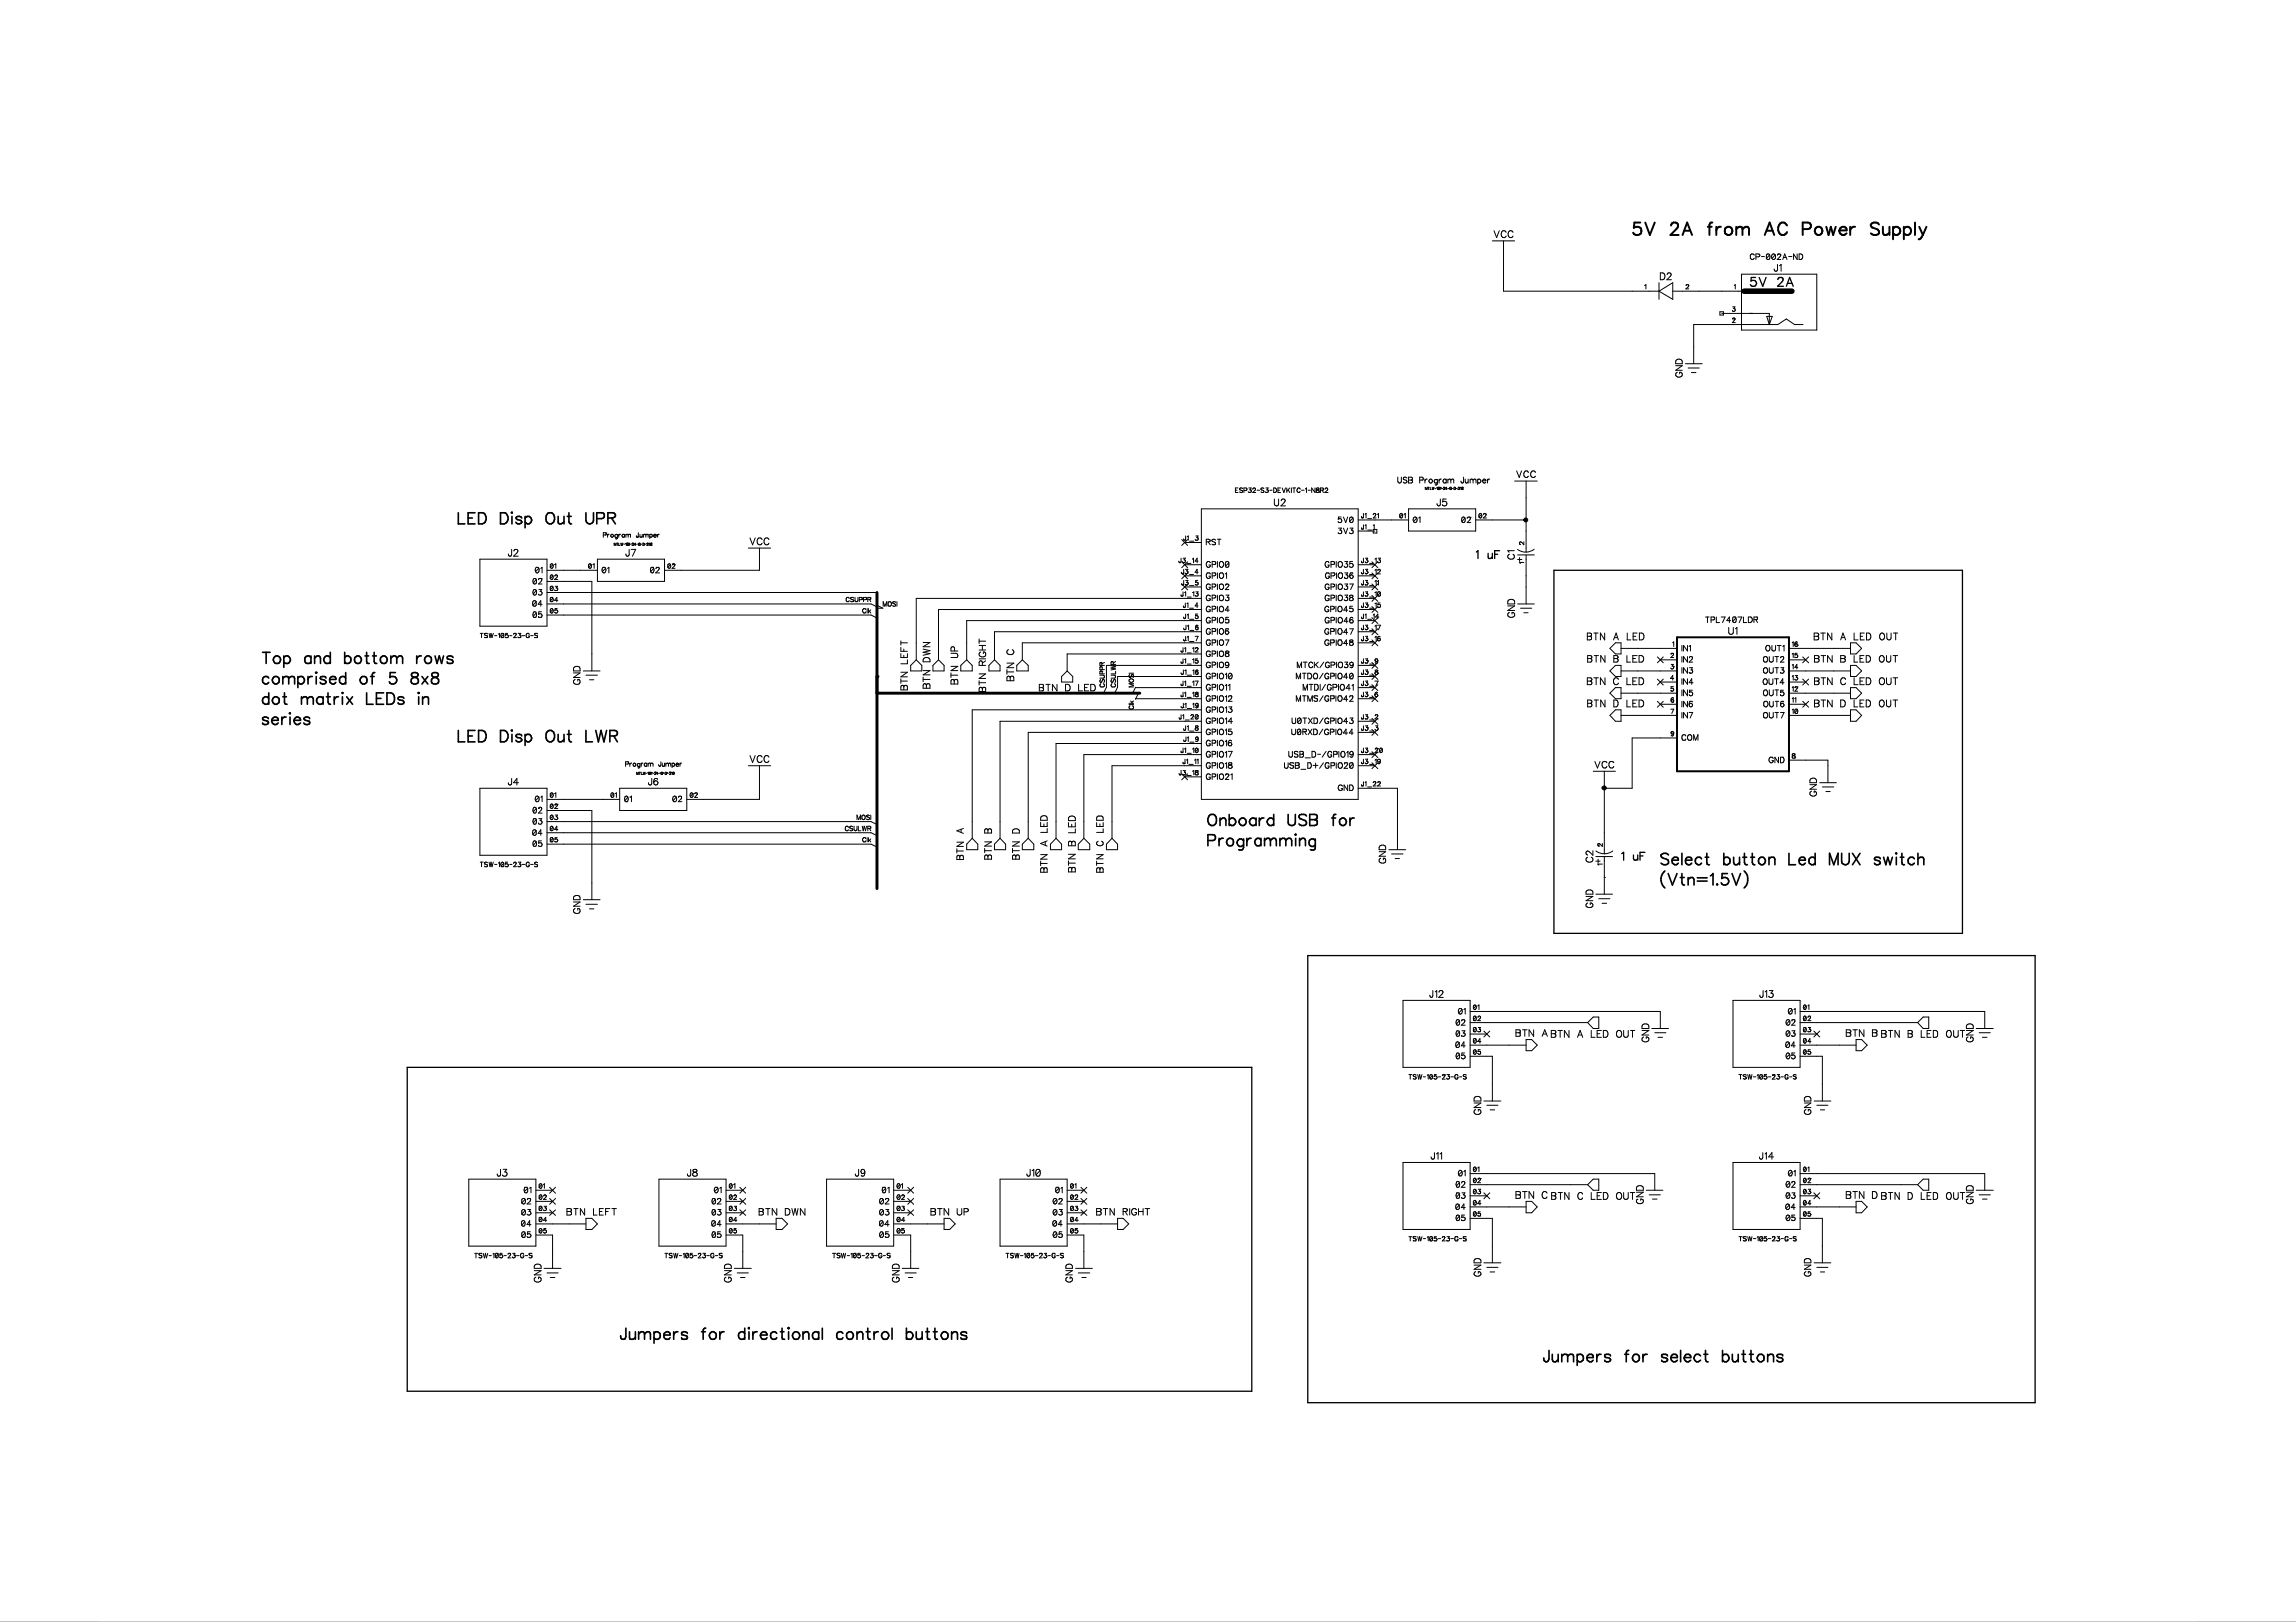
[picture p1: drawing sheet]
<svg xmlns="http://www.w3.org/2000/svg" width="297mm" height="210mm" viewBox="0 0 297 210" stroke-linecap="round" stroke-linejoin="round" font-family="sans-serif">
<defs><g id="words">
<text font-size="2.9" x="211.2" y="30.9">5V 2A from AC Power Supply</text>
<g font-size="2.6">
<text x="59.2" y="68.2">LED Disp Out UPR</text>
<text x="33.8" y="86.3">Top and bottom rows</text>
<text x="33.8" y="88.9">comprised of 5</text>
<text x="55.5" y="88.9">8x8</text>
<text x="33.8" y="91.6">dot matrix LEDs in</text>
<text x="33.8" y="94.2">series</text>
<text x="59.2" y="96.4">LED Disp Out LWR</text>
<text x="156.2" y="107.3">Onboard USB for</text>
<text x="156.2" y="109.9">Programming</text>
<text x="214.8" y="112.3">Select button Led MUX switch</text>
<text x="214.8" y="115">(Vtn=1.5V)</text>
<text x="80.2" y="173.8">Jumpers for directional control buttons</text>
<text x="199.6" y="176.7">Jumpers for select buttons</text>
</g>
<text font-size="2.1" x="226.4" y="37.4">5V 2A</text>
<g font-size="1.8">
<text x="190.9" y="72.6">1 uF</text>
<text x="209.7" y="111.6">1 uF</text>
</g>
<g font-size="1.6">
<text x="193.2" y="31">VCC</text>
<text x="229.5" y="35.4">J1</text>
<text x="214.7" y="36.4">D2</text>
<text x="217.9" y="48.9" transform="rotate(-90 217.9 48.9)">GND</text>
<text x="164.8" y="65.7">U2</text>
<text x="185.9" y="65.7">J5</text>
<text x="196.1" y="62.1">VCC</text>
<text x="97" y="70.7">VCC</text>
<text x="65.7" y="72.2">J2</text>
<text x="80.9" y="72.2">J7</text>
<text x="196.2" y="72.4" transform="rotate(-90 196.2 72.4)">C1</text>
<text x="196.2" y="79.9" transform="rotate(-90 196.2 79.9)">GND</text>
<text x="205.3" y="83.1">BTN A LED</text>
<text x="223.6" y="82.3">U1</text>
<text x="234.7" y="83.1">BTN A LED OUT</text>
<text x="75.3" y="88.6" transform="rotate(-90 75.3 88.6)">GND</text>
<text x="117.7" y="89.3" transform="rotate(-90 117.7 89.3)">BTN LEFT</text>
<text x="120.6" y="89.1" transform="rotate(-90 120.6 89.1)">BTN DWN</text>
<text x="124.2" y="88.6" transform="rotate(-90 124.2 88.6)">BTN UP</text>
<text x="127.8" y="89.6" transform="rotate(-90 127.8 89.6)">BTN RIGHT</text>
<text x="131.4" y="88.2" transform="rotate(-90 131.4 88.2)">BTN C</text>
<text x="134.4" y="89.7">BTN D LED</text>
<text x="205.3" y="88.9">BTN C LED</text>
<text x="205.3" y="86">BTN B LED</text>
<text x="234.7" y="88.9">BTN C LED OUT</text>
<text x="234.7" y="86">BTN B LED OUT</text>
<text x="205.3" y="91.7">BTN D LED</text>
<text x="234.7" y="91.7">BTN D LED OUT</text>
<text x="65.7" y="101.9">J4</text>
<text x="83.8" y="101.9">J6</text>
<text x="97" y="98.9">VCC</text>
<text x="206.3" y="99.7">VCC</text>
<text x="235.3" y="103.1" transform="rotate(-90 235.3 103.1)">GND</text>
<text x="124.9" y="111.3" transform="rotate(-90 124.9 111.3)">BTN A</text>
<text x="128.5" y="111.3" transform="rotate(-90 128.5 111.3)">BTN B</text>
<text x="132.1" y="111.3" transform="rotate(-90 132.1 111.3)">BTN D</text>
<text x="135.8" y="112.9" transform="rotate(-90 135.8 112.9)">BTN A LED</text>
<text x="139.4" y="112.9" transform="rotate(-90 139.4 112.9)">BTN B LED</text>
<text x="143" y="112.9" transform="rotate(-90 143 112.9)">BTN C LED</text>
<text x="179.6" y="111.8" transform="rotate(-90 179.6 111.8)">GND</text>
<text x="206.3" y="111.6" transform="rotate(-90 206.3 111.6)">C2</text>
<text x="75.3" y="118.3" transform="rotate(-90 75.3 118.3)">GND</text>
<text x="206.3" y="117.5" transform="rotate(-90 206.3 117.5)">GND</text>
<text x="184.9" y="129.3">J12</text>
<text x="227.6" y="129.3">J13</text>
<text x="196" y="134.4">BTN ABTN A LED OUT</text>
<text x="213.6" y="134.9" transform="rotate(-90 213.6 134.9)">GND</text>
<text x="238.8" y="134.4">BTN BBTN B LED OUT</text>
<text x="255.5" y="134.9" transform="rotate(-90 255.5 134.9)">GND</text>
<text x="191.9" y="144.3" transform="rotate(-90 191.9 144.3)">GND</text>
<text x="234.6" y="144.3" transform="rotate(-90 234.6 144.3)">GND</text>
<text x="64.3" y="152.5">J3</text>
<text x="88.9" y="152.5">J8</text>
<text x="110.6" y="152.5">J9</text>
<text x="132.8" y="152.5">J10</text>
<text x="185.1" y="150.3">J11</text>
<text x="196.1" y="155.3">BTN CBTN C LED OUT</text>
<text x="212.8" y="155.8" transform="rotate(-90 212.8 155.8)">GND</text>
<text x="227.6" y="150.3">J14</text>
<text x="238.8" y="155.3">BTN DBTN D LED OUT</text>
<text x="255.5" y="155.8" transform="rotate(-90 255.5 155.8)">GND</text>
<text x="73.3" y="157.5">BTN LEFT</text>
<text x="98.1" y="157.5">BTN DWN</text>
<text x="120.4" y="157.5">BTN UP</text>
<text x="141.8" y="157.5">BTN RIGHT</text>
<text x="70.3" y="166" transform="rotate(-90 70.3 166)">GND</text>
<text x="94.9" y="166" transform="rotate(-90 94.9 166)">GND</text>
<text x="116.6" y="166" transform="rotate(-90 116.6 166)">GND</text>
<text x="139" y="166" transform="rotate(-90 139 166)">GND</text>
<text x="191.9" y="165.2" transform="rotate(-90 191.9 165.2)">GND</text>
<text x="234.6" y="165.2" transform="rotate(-90 234.6 165.2)">GND</text>
</g>
<g font-size="1.3">
<text x="226.4" y="33.8">CP-002A-ND</text>
<text x="180.8" y="62.7">USB Program Jumper</text>
<text x="156" y="70.7">RST</text>
<text x="173.1" y="69.3">3V3</text>
<text x="173.1" y="67.8">5V0</text>
<text x="182.8" y="67.8">01</text>
<text x="189" y="67.8">02</text>
<text x="68.9" y="75.8">02</text>
<text x="68.9" y="77.2">03</text>
<text x="69.2" y="74.3">01</text>
<text x="77.8" y="74.3">01</text>
<text x="84.1" y="74.3">02</text>
<text x="156" y="75.1">GPIO1</text>
<text x="156" y="76.5">GPIO2</text>
<text x="156" y="78">GPIO3</text>
<text x="156" y="73.6">GPIO0</text>
<text x="171.4" y="76.5">GPIO37</text>
<text x="171.4" y="73.6">GPIO35</text>
<text x="171.4" y="78">GPIO38</text>
<text x="171.4" y="75.1">GPIO36</text>
<text x="68.8" y="78.7">04</text>
<text x="68.9" y="80.1">05</text>
<text x="156" y="79.4">GPIO4</text>
<text x="156" y="80.9">GPIO5</text>
<text x="156" y="82.3">GPIO6</text>
<text x="156" y="83.7">GPIO7</text>
<text x="171.3" y="82.3">GPIO47</text>
<text x="171.3" y="79.4">GPIO45</text>
<text x="171.3" y="83.7">GPIO48</text>
<text x="171.4" y="80.9">GPIO46</text>
<text x="220.6" y="80.8">TPL7407LDR</text>
<text x="156" y="85.2">GPIO8</text>
<text x="156" y="86.6">GPIO9</text>
<text x="156" y="88.1">GPIO10</text>
<text x="156" y="89.5">GPIO11</text>
<text x="167.7" y="88.1">MTDO/GPIO40</text>
<text x="167.8" y="86.6">MTCK/GPIO39</text>
<text x="168.5" y="89.5">MTDI/GPIO41</text>
<text x="217.5" y="84.5">IN1</text>
<text x="217.5" y="85.9">IN2</text>
<text x="217.5" y="87.4">IN3</text>
<text x="217.5" y="88.8">IN4</text>
<text x="228" y="88.8">OUT4</text>
<text x="228.1" y="85.9">OUT2</text>
<text x="228.1" y="87.4">OUT3</text>
<text x="228.4" y="84.5">OUT1</text>
<text x="156" y="91">GPIO12</text>
<text x="156" y="92.4">GPIO13</text>
<text x="156" y="93.9">GPIO14</text>
<text x="156" y="95.3">GPIO15</text>
<text x="167.1" y="95.3">U0RXD/GPIO44</text>
<text x="167.1" y="93.9">U0TXD/GPIO43</text>
<text x="167.7" y="91">MTMS/GPIO42</text>
<text x="217.5" y="90.2">IN5</text>
<text x="217.5" y="91.7">IN6</text>
<text x="217.5" y="93.1">IN7</text>
<text x="228.1" y="90.2">OUT5</text>
<text x="228.1" y="93.1">OUT7</text>
<text x="228.1" y="91.7">OUT6</text>
<text x="156" y="96.8">GPIO16</text>
<text x="156" y="98.2">GPIO17</text>
<text x="156" y="99.6">GPIO18</text>
<text x="156" y="101.1">GPIO21</text>
<text x="166.1" y="99.6">USB_D+/GPIO20</text>
<text x="166.7" y="98.2">USB_D-/GPIO19</text>
<text x="217.5" y="96">COM</text>
<text x="228.8" y="98.9">GND</text>
<text x="68.9" y="105.4">02</text>
<text x="68.9" y="106.9">03</text>
<text x="69.2" y="104">01</text>
<text x="80.7" y="104">01</text>
<text x="87" y="104">02</text>
<text x="173.1" y="102.5">GND</text>
<text x="68.8" y="108.3">04</text>
<text x="68.9" y="109.8">05</text>
<text x="188.6" y="131.4">01</text>
<text x="231.3" y="131.4">01</text>
<text x="188.3" y="135.8">04</text>
<text x="188.3" y="132.9">02</text>
<text x="188.3" y="134.3">03</text>
<text x="188.3" y="137.2">05</text>
<text x="231" y="135.8">04</text>
<text x="231" y="132.9">02</text>
<text x="231" y="134.3">03</text>
<text x="231" y="137.2">05</text>
<text x="67.7" y="154.6">01</text>
<text x="92.4" y="154.6">01</text>
<text x="114.1" y="154.6">01</text>
<text x="136.5" y="154.6">01</text>
<text x="188.3" y="153.9">02</text>
<text x="188.3" y="155.3">03</text>
<text x="188.6" y="152.4">01</text>
<text x="231" y="153.9">02</text>
<text x="231" y="155.3">03</text>
<text x="231.3" y="152.4">01</text>
<text x="67.4" y="158.9">04</text>
<text x="67.4" y="156">02</text>
<text x="67.4" y="157.5">03</text>
<text x="67.4" y="160.4">05</text>
<text x="92" y="158.9">04</text>
<text x="92" y="156">02</text>
<text x="92" y="157.5">03</text>
<text x="92" y="160.4">05</text>
<text x="113.7" y="158.9">04</text>
<text x="113.8" y="156">02</text>
<text x="113.8" y="157.5">03</text>
<text x="113.8" y="160.4">05</text>
<text x="136.2" y="158.9">04</text>
<text x="136.2" y="156">02</text>
<text x="136.2" y="157.5">03</text>
<text x="136.2" y="160.4">05</text>
<text x="188.3" y="156.7">04</text>
<text x="188.3" y="158.2">05</text>
<text x="231" y="156.7">04</text>
<text x="231" y="158.2">05</text>
</g>
<g font-size="1">
<text x="212.7" y="37.6">1</text>
<text x="218.1" y="37.6">2</text>
<text x="224.1" y="41.9">2</text>
<text x="224.1" y="40.5">3</text>
<text x="224.3" y="37.6">1</text>
<text x="159.8" y="63.9">ESP32-S3-DEVKITC-1-N8R2</text>
<text x="78" y="69.7">Program Jumper</text>
<text x="153.1" y="70.1">J1_3</text>
<text x="176.1" y="68.7">J1_1</text>
<text x="176.1" y="67.2">J1_21</text>
<text x="181" y="67.2">01</text>
<text x="191.3" y="67.2">02</text>
<text x="197.3" y="70.5" transform="rotate(-90 197.3 70.5)">2</text>
<text x="71.1" y="73.7">01</text>
<text x="71.1" y="75.2">02</text>
<text x="71.1" y="76.6">03</text>
<text x="76.1" y="73.7">01</text>
<text x="86.3" y="73.7">02</text>
<text x="152.5" y="73">J3_14</text>
<text x="152.7" y="77.3">J1_13</text>
<text x="152.8" y="74.4">J3_4</text>
<text x="152.8" y="75.9">J3_5</text>
<text x="176.1" y="77.3">J3_10</text>
<text x="176.1" y="75.9">J3_11</text>
<text x="176.1" y="74.4">J3_12</text>
<text x="176.1" y="73">J3_13</text>
<text x="197.3" y="73" transform="rotate(-90 197.3 73)">1</text>
<text x="62.1" y="82.7">TSW-105-23-G-S</text>
<text x="71.1" y="78.1">04</text>
<text x="71.1" y="79.5">05</text>
<text x="153" y="78.8">J1_4</text>
<text x="153.1" y="80.2">J1_5</text>
<text x="153.1" y="83.1">J1_7</text>
<text x="153.1" y="81.7">J1_6</text>
<text x="176.1" y="83.1">J3_16</text>
<text x="176.1" y="81.7">J3_17</text>
<text x="176.1" y="80.2">J1_14</text>
<text x="176.1" y="78.8">J3_15</text>
<text x="216.4" y="83.8">1</text>
<text x="231.8" y="83.8">16</text>
<text x="152.7" y="84.6">J1_12</text>
<text x="152.7" y="86">J1_15</text>
<text x="152.7" y="88.9">J1_17</text>
<text x="152.8" y="87.5">J1_16</text>
<text x="176.1" y="88.9">J3_7</text>
<text x="176.1" y="87.5">J3_8</text>
<text x="176.1" y="86">J3_9</text>
<text x="216.1" y="88.2">4</text>
<text x="216.1" y="85.3">2</text>
<text x="216.1" y="86.7">3</text>
<text x="216.1" y="89.6">5</text>
<text x="231.8" y="85.3">15</text>
<text x="231.8" y="86.7">14</text>
<text x="231.8" y="88.2">13</text>
<text x="231.8" y="89.6">12</text>
<text x="152.5" y="93.2">J1_20</text>
<text x="152.7" y="90.3">J1_18</text>
<text x="152.8" y="91.8">J1_19</text>
<text x="153.1" y="94.7">J1_8</text>
<text x="176.1" y="94.7">J3_3</text>
<text x="176.1" y="93.2">J3_2</text>
<text x="176.1" y="90.3">J3_6</text>
<text x="216.1" y="92.5">7</text>
<text x="216.1" y="95.4">9</text>
<text x="216.1" y="91.1">6</text>
<text x="231.8" y="91.1">11</text>
<text x="231.8" y="92.5">10</text>
<text x="80.9" y="99.3">Program Jumper</text>
<text x="152.5" y="100.5">J3_18</text>
<text x="152.7" y="97.6">J1_10</text>
<text x="153" y="99">J1_11</text>
<text x="153.1" y="96.1">J1_9</text>
<text x="176.1" y="101.9">J1_22</text>
<text x="176.1" y="99">J3_19</text>
<text x="176.1" y="97.6">J3_20</text>
<text x="231.8" y="98.3">8</text>
<text x="71.1" y="103.4">01</text>
<text x="71.1" y="104.8">02</text>
<text x="71.1" y="106.2">03</text>
<text x="71.1" y="107.7">04</text>
<text x="79" y="103.4">01</text>
<text x="89.2" y="103.4">02</text>
<text x="62.1" y="112.3">TSW-105-23-G-S</text>
<text x="71.1" y="109.1">05</text>
<text x="207.5" y="112" transform="rotate(-90 207.5 112)">1</text>
<text x="207.5" y="109.6" transform="rotate(-90 207.5 109.6)">2</text>
<text x="190.6" y="130.8">01</text>
<text x="233.3" y="130.8">01</text>
<text x="190.6" y="132.3">02</text>
<text x="190.6" y="133.7">03</text>
<text x="190.6" y="135.2">04</text>
<text x="190.6" y="136.6">05</text>
<text x="233.3" y="132.3">02</text>
<text x="233.3" y="133.7">03</text>
<text x="233.3" y="135.2">04</text>
<text x="233.3" y="136.6">05</text>
<text x="182.2" y="139.8">TSW-105-23-G-S</text>
<text x="224.9" y="139.8">TSW-105-23-G-S</text>
<text x="69.7" y="154">01</text>
<text x="69.7" y="155.4">02</text>
<text x="94.3" y="154">01</text>
<text x="94.3" y="155.4">02</text>
<text x="116" y="154">01</text>
<text x="116" y="155.4">02</text>
<text x="138.4" y="154">01</text>
<text x="138.4" y="155.4">02</text>
<text x="190.6" y="151.8">01</text>
<text x="190.6" y="153.2">02</text>
<text x="190.6" y="154.7">03</text>
<text x="233.3" y="151.8">01</text>
<text x="233.3" y="153.2">02</text>
<text x="233.3" y="154.7">03</text>
<text x="69.7" y="156.8">03</text>
<text x="69.7" y="158.3">04</text>
<text x="69.7" y="159.7">05</text>
<text x="94.3" y="156.8">03</text>
<text x="94.3" y="158.3">04</text>
<text x="94.3" y="159.7">05</text>
<text x="116" y="156.8">03</text>
<text x="116" y="158.3">04</text>
<text x="116" y="159.7">05</text>
<text x="138.4" y="156.8">03</text>
<text x="138.4" y="158.3">04</text>
<text x="138.4" y="159.7">05</text>
<text x="182.2" y="160.8">TSW-105-23-G-S</text>
<text x="190.6" y="156.1">04</text>
<text x="190.6" y="157.6">05</text>
<text x="224.9" y="160.8">TSW-105-23-G-S</text>
<text x="233.3" y="156.1">04</text>
<text x="233.3" y="157.6">05</text>
<text x="61.3" y="162.9">TSW-105-23-G-S</text>
<text x="86" y="162.9">TSW-105-23-G-S</text>
<text x="107.7" y="162.9">TSW-105-23-G-S</text>
<text x="130.1" y="162.9">TSW-105-23-G-S</text>
</g>
<g font-size=".5">
<text x="184.4" y="63.4">MTLW-101-24-G-D-210</text>
<text x="79.4" y="70.7">MTLW-101-24-G-D-210</text>
<text x="82.3" y="100.3">MTLW-101-24-G-D-210</text>
</g>
</g></defs>
<g fill="#000" stroke="#000" stroke-width=".13">
<path d="M0 0h297.1v209.8h-297.1z"/>
<circle cx="197.4" cy="67.3" r=".25"/>
<circle cx="207.5" cy="102" r=".26"/>
</g>
<g fill="#fff" stroke="#fff" stroke-width=".13">
<path d="M0 0h297.1v209.8h-297.1z"/>
<path d="M12.9 0h271.3v209.7h-271.3z"/>
</g>
<g fill="none" stroke="#000" stroke-width=".17">
<path d="M227.1 35.9h-.5l-.1 .5a.42 .42 0 0 1 .7 0 .42 .42 0 0 1-.2 .6 .42 .42 0 0 1-.6-.2M227.6 35.9l.5 1.1 .4-1.1M230 36.2l.1-.2a.38 .38 0 0 1 .6 .1l-.2 .4-.5 .5h.7M231.1 37l.4-1.1 .5 1.1M231.3 36.7h.5M191 71.4l.2-.1v1M192.5 71.6l.1 .6 .2 .1 .3-.2M193.1 71.6v.7M193.4 71.7h.4M194 71.3h-.6v1M201 73.8h52.9v47h-52.9zM209.8 110.5l.3-.2v1"/>
<path d="M211.3 110.6l.1 .7h.4l.1-.2M211.9 110.6v.7M212.2 110.8h.4M212.8 110.3h-.6v1M52.7 138.1h109.2v41.9h-109.2zM169.2 123.7h94.1v57.8h-94.1z"/>
</g>
<g fill="none" stroke="#000" stroke-width=".13">
<path d="M193.1 31.2h2.9M193.3 29.9l.3 .8 .4-.8M194.5 31.2v6.5h20.1M194.9 30.1a.33 .33 0 0 0-.4-.2 .33 .33 0 0 0-.3 .3v.2a.33 .33 0 0 0 .3 .3 .33 .33 0 0 0 .4-.2M195.7 30.1a.33 .33 0 0 0-.3-.2 .33 .33 0 0 0-.3 .3v.2a.33 .33 0 0 0 .3 .3 .33 .33 0 0 0 .3-.2M212.8 36.9l.1-.1v.6M214.6 36.6v2.1M214.6 37.7l1.8-1.1v2.1zM214.8 35.3h.3a.47 .47 0 0 1 .3 .5 .47 .47 0 0 1-.3 .4h-.3zM215.7 35.5l.2-.2h.1l.2 .2-.1 .3-.5 .4h.6M216.4 37.7h8.9M218.1 37l.1-.2 .3 .1-.1 .2-.3 .3h.4"/>
<path d="M224.2 39.7h.3l-.2 .2a.19 .19 0 0 1 .2 .2 .19 .19 0 0 1-.2 .2 .19 .19 0 0 1-.2-.1M224.4 36.9l.1-.1v.6M225.3 35.5h9.7v7.2h-9.7zM227 33l-.2-.1h-.2l-.2 .1v.4l.2 .2h.2l.2-.2M227.2 33.2h.4l.1-.1-.1-.2h-.4v.7M227.9 33.2h.4M228.9 33l-.1-.1-.3 .1v.5M228.9 33l.1 .2a.31 .31 0 0 1-.3 .4l-.2-.1M228.9 33l-.4 .5M229.7 33l-.3-.1a.39 .39 0 0 0-.2 .6M229.7 33v.2a.31 .31 0 0 1-.3 .4l-.2-.1M229.7 33l-.5 .5"/>
<path d="M230 34.2l-.1 .8-.1 .1h-.2l-.1-.3M230 32.9h.1M230 32.9h.3l.1 .2-.5 .5h.5M230 32.9v.1M230.2 34.4l.2-.2v.9M230.6 33.6l.3-.7 .3 .7M230.7 33.3h.4M231.4 33.2h.4M232.5 32.9v.7l-.5-.7v.7M232.8 32.9a.37 .37 0 0 1 .4 .3 .37 .37 0 0 1-.4 .4zM216.8 47.3h.8l-.8 .6h.8M216.9 46.6l.2-.1 .4 .1 .1 .2v.3h-.8v-.3z"/>
<path d="M217 48.2l-.2 .1a.4 .4 0 0 0 .4 .5 .4 .4 0 0 0 .4-.5l-.3-.1v.2M218.1 47.1h2.1M218.4 47.6h1.4M218.8 48.2h.6M222.5 40.3h.5v.5h-.5zM222.8 40.6h6.1v1.4M224.2 41.3h.1M224.2 41.3v-.1h.3v.2l-.4 .3h.4M228.6 40.9h.7l-.4 1.1zM233.3 42h-1.1l-1.1-.7-1.1 .7h-10.9v5.1M62.1 72.4h8.7v8.6h-8.7zM66.2 71.1l-.1 .8-.1 .1-.1-.1-.1-.2"/>
<path d="M66.5 71.3l.2-.2h.2l.1 .2-.1 .3-.5 .4h.6M69.4 77.9v.4l-.2 .2-.3-.2M69.4 75l-.2-.1a.39 .39 0 0 0-.2 .6M69.4 76.4l-.2-.1a.39 .39 0 0 0-.2 .6M69.4 79.3l-.1-.1h-.3v.6M69.4 75v.2a.31 .31 0 0 1-.2 .4l-.2-.1M69.4 76.4v.2a.32 .32 0 0 1-.2 .4l-.2-.1M69.4 79.3l-.1 .6h-.3v-.1M69.4 75l-.4 .5M69.4 76.4l-.4 .5M69.4 77.9l-.3-.2a.39 .39 0 0 0-.2 .6M69.4 77.9l-.5 .4"/>
<path d="M69.4 79.3l-.4 .5M69.7 73.5l-.1-.1h-.2l-.2 .3 .1 .3M69.7 73.5l.1 .3-.2 .3h-.1l-.2-.1M69.7 73.5l-.4 .5M69.7 76.3h.4l-.2 .2a.24 .24 0 0 1 .2 .4 .24 .24 0 0 1-.4 0M70 73.5l.1-.1v.7M70 74.9h.1M70 79.2h-.3v.3a.27 .27 0 0 1 .4 0 .27 .27 0 0 1-.1 .4h-.3v-.1M70 74.9v.3l-.3 .4h.4M70 74.9h-.2l-.1 .1M70.1 78.2h-.5l.4-.5v.8M70.8 79.6h41.9l.8 .4"/>
<path d="M70.8 78.2h41.9l.8 .3M70.8 75.2h5.8v11.6M70.8 76.7h42.7v2h.7l-.7-.4M70.8 73.8h6.5M71.5 76v.4l-.3-.1M71.5 78.9l-.1-.1h-.1l-.1 .1v.3M71.5 78.9v.4h-.1l-.2-.1M71.5 77.4v-.1l-.3 .1v.4M71.5 77.4l.1 .2-.1 .3-.3-.1M71.5 73.1l-.1-.1-.2 .1v.3M71.5 74.5l-.1-.1-.2 .1v.4M71.5 76v-.1l-.3 .1v.3"/>
<path d="M71.5 73.1v.4h-.1l-.2-.1M71.5 74.5v.4l-.1 .1-.2-.1M71.5 73.1l-.3 .3M71.5 74.5l-.3 .4M71.5 76l-.3 .3M71.5 77.4l-.3 .4M71.5 78.9l-.3 .3M71.7 73.1l.2-.1v.5M71.8 74.6a.17 .17 0 0 1 .2-.2 .17 .17 0 0 1 .1 .2l-.4 .4h.5M71.8 75.9h.3l-.1 .2h.1l.1 .2-.1 .1-.4-.1M72.1 78.8h-.3v.2a.22 .22 0 0 1 .3 0 .22 .22 0 0 1 0 .3 .22 .22 0 0 1-.4-.1M72.2 77.7h-.5l.3-.4v.6"/>
<path d="M76.5 73.1l-.1 .4h-.1l-.2-.1M76.5 73.1l-.1-.1-.3 .1v.3M76.5 73.1l-.4 .3M76.7 73.1l.2-.1v.5M77.3 72.4h8.7v2.8h-8.7zM78.3 73.5l.1 .3-.1 .3h-.2l-.2-.1M78.3 73.5v-.1h-.3l-.1 .3v.3M78.3 73.5l-.4 .5M78.4 69h.1M78.4 69v.2h-.3M78.4 69l-.3-.1v.6M78.6 69.1v.4"/>
<path d="M78.6 73.5l.2-.1v.7M78.8 69.1h-.1l-.1 .2M79 69.2l.3-.1v.3l-.1 .1-.2-.1zM79.4 70.6v-.3l.2 .3 .1-.3v.3M79.8 70.3h.2M79.9 69.2a.2 .2 0 0 0-.3 0 .2 .2 0 0 0 0 .3 .2 .2 0 0 0 .3 0M79.9 69.1v.6h-.3M79.9 70.3v.3M80 69.1v.4M80 70.3v.3h.2M80.3 69.1h-.2l-.1 .2M80.3 70.3l.1 .3 .1-.3v.3l.1-.3"/>
<path d="M80.7 70.4h.1M80.8 69.2l-.3-.1v.2l.1 .2 .2-.1M80.8 69.1v.4M80.9 70.3h.1v.3M81 69.2l.1-.1 .2 .1M81 69.1v.4M81.2 70.6h.1M81.2 70.3h.1M81.3 69.2l.3-.1v.4M81.3 69.2v.3M81.3 70.3v.2h-.2M81.3 70.3h-.2v.2"/>
<path d="M81.3 70.3l-.2 .2M81.4 70.3v.3M81.4 71.1v.8l-.2 .1-.1-.1-.1-.2M81.5 70.4h.2M81.7 71.1h.5l-.4 .9M81.8 70.4l.1-.1-.1 .3h.2M81.9 70.3h.1M82.3 70.5h-.2l.1-.2v.3M82.3 69.3l.1 .2M82.4 69.5h.1M82.4 70.4h.1M82.6 68.9v.6h-.2"/>
<path d="M82.8 69.1v.4h.2l.1-.1M82.8 70.4v-.1h-.2l.1 .3h.1v-.1M82.9 70.4h.1M83.1 69.1v.4M83.2 70.3h.1v.3h-.1zM83.3 69.2l.3-.1v.4M83.3 69.1v.4M83.4 70.4h.2M83.6 69.2l.3-.1v.4M83.7 70.4l.2-.1-.2 .3h.2M83.9 70.3h.1M84 70.3h.1"/>
<path d="M84 70.3v.3M84.1 69.2v-.1h.2l.1 .2-.2 .2-.1-.1M84.1 69.1v.6M84.2 70.6h.1M84.2 70.3h.1M84.3 70.3h-.2v.2M84.3 70.3v.2h-.2M84.3 70.3l-.2 .2M84.6 69.3h.3l-.1-.2-.2 .1v.2l.1 .1 .2-.1M84.6 73.5l-.1-.1h-.3v.6M84.6 73.5l-.1 .6h-.3v-.1M84.6 73.5l-.4 .5"/>
<path d="M84.9 73.6l.1-.2h.2l.1 .1-.5 .6h.5M85.1 69.1v.4M85.3 69.1l-.2 .1M86.7 73.1v.4h-.1l-.2-.1M86.7 73.1l-.1-.1-.2 .1v.3M86.7 73.1l-.3 .3M87 73.1h.1M87 73h.1M87 73h.2l.1 .1-.4 .4h.4M87 73v.1M96.8 70.9h2.9M97 69.6l.4 .9 .3-.9"/>
<path d="M98.3 70.9v2.9h-12.3M98.6 69.8a.33 .33 0 0 0-.4-.2 .33 .33 0 0 0-.2 .4v.2a.33 .33 0 0 0 .2 .3 .33 .33 0 0 0 .4-.2M99.5 69.8a.33 .33 0 0 0-.4-.2 .33 .33 0 0 0-.3 .4v.2a.33 .33 0 0 0 .3 .3 .33 .33 0 0 0 .4-.2M109.9 77.4l-.1-.1h-.2l-.1 .1 .1 .5h.2l.1-.2M110.4 77.4l-.3-.1-.1 .1 .4 .2v.2v.1l-.4-.1M110.6 77.3v.5l.1 .1h.2l.1-.2v-.4M111.5 77.6h.1M111.5 77.6v-.3h-.3v.6M111.5 77.6h-.3M112 78.9l-.1-.1a.29 .29 0 0 0-.3 .2 .29 .29 0 0 0 .3 .3l.1-.1M112.1 77.6h.1M112.1 77.6v-.3h-.4v.6"/>
<path d="M112.1 77.6h-.4M112.2 78.8v.5M112.3 77.6h.3l.1-.2-.4-.1v.6M112.4 78.8v.5M112.5 79.1l.2 .2M112.5 77.6l.2 .3M112.7 78.9l-.3 .3M114.3 78.5v-.6l.2 .6 .2-.6v.6M115 77.9a.3 .3 0 0 1 .3 .3 .3 .3 0 0 1-.3 .3l-.1-.2v-.3zM115.5 78.1h.1M115.5 78.1l.3 .1 .1 .2-.2 .1-.2-.1M115.9 77.9h-.3h-.1v.2"/>
<path d="M116 77.9v.6M152.8 72.2v.5l-.2 .1-.1-.2M152.8 74.1l.1 .1M152.9 74.2h.1M152.9 74.1l.7 .8M152.9 69.8l.7 .8M152.9 75.6l.7 .7M152.9 72.7l.7 .8M153.1 72.2h.2l-.1 .2 .1 .1v.2l-.2 .1-.1-.1M153.1 76.6v.5h-.3v-.1M153.1 73.7v.4l-.1 .2-.1-.1M153.1 75.1v.6h-.2v-.2"/>
<path d="M153.3 76.7l.1-.1v.5M153.3 70.2h2.1M153.3 74.5h2.1M153.3 76h2.1M153.3 73.1h2.1M153.3 74.1v.1M153.3 74.2h.1M153.3 78v.5l-.1 .1-.1-.2M153.3 73.7h.4l-.2 .2 .2 .1v.2h-.4M153.4 75.1h.3l-.2 .3h.2v.1l-.1 .2h-.2l-.1-.1M153.4 69.4l-.1 .5h-.1l-.1-.2M153.4 79.5l-.1 .5-.1 .1-.1-.3"/>
<path d="M153.6 78.1l.1-.1v.6M153.6 72.9h.5M153.6 69.4h.1v.5M153.6 79.6l.1-.1v.6M153.6 77.3h.5M153.6 72.7l-.7 .8M153.6 69.8l-.7 .8M153.6 74.1l-.7 .8M153.6 75.6l-.7 .7M153.9 78.7h.5M153.9 70h.5M153.9 74.4h.5"/>
<path d="M153.9 75.8h.5M154.3 76.7l.1-.1v.5M154.3 72.4l.1-.2v.6M154.7 69.4h.3l-.2 .2h.2v.2l-.1 .1-.3-.1M154.7 76.6h.3l-.2 .2h.2v.3h-.1h-.3M155 79.5h-.3v.2h.2l.1 .3-.2 .1-.2-.2M155 75.1h-.3v.3h.3v.2l-.1 .1-.3-.1M155 78.4h-.4l.3-.4v.6M155 72.6h-.4l.3-.4v.6M155 74.1h-.4l.3-.4v.6M155.4 65.8h20.3v37.6h-20.3zM155.4 77.4h-36.9v8"/>
<path d="M155.4 78.9h-34v6.5M156.1 70.1h.4l.1-.2-.2-.1h-.3v.7M156.3 70.1l.3 .4M156.6 78.6a.26 .26 0 0 0-.3-.1 .26 .26 0 0 0-.2 .3l.1 .3h.4v-.2h-.2M156.6 75.7a.33 .33 0 0 0-.5 .2 .33 .33 0 0 0 .4 .4l.1-.3h-.2M156.6 72.8a.26 .26 0 0 0-.3-.1 .26 .26 0 0 0-.2 .3v.1l.2 .3 .3-.1v-.2h-.2M156.6 74.3l-.1-.2h-.3l-.1 .3a.31 .31 0 0 0 .1 .4 .31 .31 0 0 0 .4-.1v-.1h-.2M156.6 77.2l-.2-.2a.36 .36 0 0 0-.4 .4 .36 .36 0 0 0 .4 .3l.2-.1v-.1h-.2M156.8 74.5h.4l.1-.1-.1-.2-.4-.1v.8M156.8 78.8h.4l.1-.2-.2-.1h-.3v.7M156.8 76l.4-.1 .1-.1-.1-.2h-.4v.7M156.8 77.4h.4l.1-.3-.2-.1h-.3v.7"/>
<path d="M156.8 73h.4l.1-.1-.1-.2h-.4v.7M157.2 69.9l-.1-.1-.3 .1 .1 .2 .3 .2v.1l-.1 .1-.3-.1M157.5 69.8h.5M157.5 72.7v.7M157.5 74.1v.8M157.5 75.6v.7M157.5 77v.7M157.5 78.5v.7M157.5 79.9v.7M157.7 69.8v.7M157.8 78.6l.3-.1a.43 .43 0 0 1 .1 .6l-.1 .1-.3-.1zM157.8 72.8l.1-.1a.36 .36 0 0 1 .4 .3 .36 .36 0 0 1-.3 .4l-.2-.2z"/>
<path d="M157.8 74.2l.3-.1a.37 .37 0 0 1 .2 .5 .37 .37 0 0 1-.4 .2l-.1-.1zM157.8 75.7l.3-.1a.36 .36 0 0 1 .2 .5l-.2 .2-.3-.2zM157.8 77.1l.2-.1a.36 .36 0 0 1 .3 .4 .36 .36 0 0 1-.3 .3l-.2-.1zM157.9 79.9h.2a.43 .43 0 0 1 0 .7h-.2l-.1-.2v-.3zM158.5 74.3l.2-.2v.8M158.6 75.6h.1M158.6 77h.4l-.2 .3 .2 .1v.2l-.3 .1-.2-.1M158.6 75.6h.3l.1 .2-.5 .5h.5M158.6 75.6v.1M158.9 79.9h-.3v.3l.1-.1 .3 .1v.3l-.4 .1-.1-.1M159 72.8l-.4 .5M159 72.8l-.1 .6h-.3v-.1"/>
<path d="M159 72.8l-.2-.1h-.2v.6M159 79h-.5l.4-.5v.7M159.8 63.4h.2M160.2 63.1h-.4v.6h.4M160.8 63.2l-.2-.1-.2 .1v.2l.4 .2-.2 .1h-.2M160.9 63.5l.4-.1v-.2l-.4-.1v.6M161.6 63.1h.3l-.2 .3h.1a.21 .21 0 0 1 0 .3 .21 .21 0 0 1-.3 0M162.1 63.3l.1-.2 .2 .1v.2l-.3 .3h.4M162.6 63.4h.4M163.5 63.2l-.1-.1-.3 .1 .1 .2 .3 .2-.1 .1h-.3M163.8 63.1h.3l-.2 .3h.1a.21 .21 0 0 1 0 .3 .21 .21 0 0 1-.3 0M164.3 63.4h.3"/>
<path d="M164.8 63.1l.2 .1 .2 .2-.1 .2-.1 .1h-.2zM164.9 64.6v.6l.2 .3 .3-.2v-.7M165.3 63.4h.2M165.7 63.1h-.4v.6h.4M165.8 64.8l.1-.2h.3l.1 .1-.2 .3-.4 .5h.6M165.9 63.1l.2 .6 .2-.6M166.5 63.1v.6M166.6 63.4l.3 .3M166.9 63.1l-.4 .5M167.1 63.1v.6M167.2 63.1h.4M167.4 63.1v.6"/>
<path d="M168.2 63.3l-.1-.2h-.1a.34 .34 0 0 0 0 .6l.2-.1M168.4 63.4h.3M168.9 63.3l.1-.2v.6M169.2 63.4h.3M170.1 63.1v.6l-.4-.6v.6M170.3 63.2h.3v.2h-.2l-.1-.1zM170.5 63.4l-.2 .1v.2h.3M170.5 63.4l.2 .2-.1 .1M170.6 63.7h.1M170.8 63.4h.4v-.2l-.4-.1v.6M171.1 63.4l.1 .3M171.4 63.3a.17 .17 0 0 1 .2-.2 .17 .17 0 0 1 .2 .2l-.4 .4h.4"/>
<path d="M171.9 78.6l-.1-.1h-.2a.43 .43 0 0 0-.1 .6l.1 .1 .3-.1v-.2h-.2M171.9 75.7l-.1-.1a.34 .34 0 0 0-.4 .4 .34 .34 0 0 0 .5 .3v-.3h-.1M171.9 72.8a.26 .26 0 0 0-.3-.1 .26 .26 0 0 0-.2 .3v.1l.2 .3h.3v-.2v-.1h-.1M171.9 77.2l-.1-.2a.36 .36 0 0 0-.4 .4 .36 .36 0 0 0 .4 .3l.1-.1v-.1h-.1M172 74.3l-.1-.2h-.3l-.1 .5a.26 .26 0 0 0 .2 .3 .26 .26 0 0 0 .3-.3h-.2M172.2 78.8h.4v-.3h-.4v.7M172.2 74.5h.4l.1-.1v-.2l-.5-.1v.8M172.2 76l.4-.1 .1-.1-.1-.2h-.4v.7M172.2 77.4h.4l.1-.3-.2-.1h-.3v.7M172.2 73h.4l.1-.1-.1-.2h-.4v.7M172.8 78.5v.7M172.9 72.7v.7"/>
<path d="M172.9 75.6v.7M172.9 77v.7M172.9 79.9v.7M172.9 74.1v.8M173.1 72.8l.2-.1h.2a.44 .44 0 0 1 0 .7h-.2l-.1-.1zM173.2 77.1l.1-.1a.36 .36 0 0 1 .4 .4 .36 .36 0 0 1-.4 .3l-.2-.1zM173.2 75.7a.33 .33 0 0 1 .4 0 .33 .33 0 0 1 0 .4l-.1 .2h-.2l-.2-.2zM173.2 68.3h.3l-.2 .3a.25 .25 0 0 1 .3 .4 .25 .25 0 0 1-.5-.1M173.2 74.2l.3-.1 .2 .2v.4l-.2 .2h-.2a.43 .43 0 0 1-.1-.7zM173.2 78.5a.33 .33 0 0 1 .4 .4 .33 .33 0 0 1-.5 .2v-.3zM173.3 79.9h.2a.43 .43 0 0 1 0 .7h-.2l-.2-.2v-.3zM173.5 66.9h-.3l-.1 .3 .2-.1 .2 .1 .1 .1-.1 .3h-.2l-.2-.1"/>
<path d="M173.8 68.3l.3 .8 .3-.8M173.8 66.9l.3 .7 .3-.7M174 72.7h.4l-.3 .3h.3v.3l-.3 .1-.2-.1M174 77h.4l-.3 .3 .3 .1v.2l-.3 .1-.2-.1M174 74.1h.4l-.3 .3h.3v.2l-.2 .3-.2-.1-.1-.1M174 75.6h.4l-.3 .2 .3 .1v.3l-.3 .1-.2-.1M174.4 79h-.6l.4-.5v.7M174.6 77.1l.3-.1 .1 .2-.1 .1h-.2zM174.6 75.6h.5l-.4 .7M174.6 68.3h.4l-.2 .3a.24 .24 0 0 1 .2 .4 .24 .24 0 0 1-.4-.1M174.8 77.3l-.2 .1v.2a.24 .24 0 0 0 .4 .1 .24 .24 0 0 0 0-.3l-.1-.1M175 78.5h-.4v.3a.27 .27 0 0 1 .4 0 .27 .27 0 0 1 0 .3l-.2 .1-.2-.1v-.1"/>
<path d="M175 72.7h-.4v.3l.2-.1 .2 .1 .1 .1-.1 .3h-.2l-.2-.1M175 74.2v-.1h-.3l-.1 .5M175 67l.1 .2a.32 .32 0 0 1-.3 .4l-.2-.1M175 67l-.1-.1-.3 .1v.5M175 67l-.4 .5M175.7 67.3h6.5M175.7 77.4h2.2M175.7 78.9h2.2M175.7 68.7h2.2M175.7 74.5h2.2M175.7 76h2.2M175.7 73.1h2.2"/>
<path d="M176.1 66.8l.1 .2M176.1 74.1l.1 .1M176.1 75.5l.1 .2M176.2 67h.1M176.2 75.7h.1M176.2 74.2h.1M176.4 75.1v.6h-.2M176.4 66.4v.6h-.2M176.4 73.7v.5h-.2M176.4 67.9v.5l-.2 .1-.1-.2M176.4 72.2v.5l-.2 .1-.1-.2M176.4 76.6v.5h-.2l-.1-.1"/>
<path d="M176.4 78v.5l-.2 .1-.1-.2M176.4 79.5v.5l-.2 .1-.1-.3M176.6 68l.1-.1v.6M176.6 66.6l.1-.2v.6M176.6 79.6l.1-.1v.6M176.6 74.1v.1M176.6 74.2h.1M176.6 73.7h.3l-.1 .2a.2 .2 0 0 1 .2 .3 .2 .2 0 0 1-.4 0M176.6 72.2h.3l-.1 .2a.19 .19 0 0 1 .2 .2 .19 .19 0 0 1-.2 .2 .19 .19 0 0 1-.2-.1M176.6 75.1h.3l-.1 .3h.1l.1 .1-.1 .2h-.3v-.1M176.6 76.6h.3l-.1 .2h.1l.1 .2-.1 .1h-.3M176.6 78h.3l-.1 .2 .1 .1"/>
<path d="M176.9 78.3h.1M176.9 78.3a.2 .2 0 0 1 0 .3 .2 .2 0 0 1-.3-.1M176.9 68.6h.5M176.9 67.1h.5M177.2 78.7h.5M177.2 74.4h.5M177.2 75.8h.5M177.2 77.3h.5M177.2 72.9h.5M177.5 79.9l.8 .8M177.5 75.6l.8 .7M177.5 78.5l.8 .8"/>
<path d="M177.5 77.1l.8 .7M177.5 72.7l.8 .8M177.5 74.1l.8 .8M177.7 66.6l.1-.2 .2 .1-.1 .3-.2 .2h.3M177.7 68l.1-.1v.6M177.7 79.6l.1-.1v.6M177.7 68.5h.4v.5h-.4zM177.9 76.7l.1-.1v.5M177.9 78.1l.1-.1v.6M177.9 72.4l.1-.2v.6M177.9 73.8l.1-.1v.6M177.9 75.2l.1-.1v.6"/>
<path d="M178.2 66.6l.1-.2v.6M178.2 75.2l.1-.1v.6M178.3 73.8v-.1l.3 .1-.4 .5h.4M178.3 77.1l-.8 .7M178.3 75.6l-.8 .7M178.3 79.9l-.8 .8M178.3 78.5l-.8 .8M178.3 74.1l-.8 .8M178.3 72.7l-.8 .8M178.3 72.2h.3l-.2 .2 .2 .1v.2l-.3 .1-.1-.1M178.4 79.8h-.4l.3-.3v.6M178.5 78h-.2v.3v-.1l.3 .1v.2l-.3 .1-.1-.1"/>
<path d="M178.6 76.7l-.3-.1-.1 .2 .1 .3M178.6 76.7v.4h-.1h-.2M178.6 76.7l-.3 .4M180.8 61.7v.6l.2 .2h.2l.1-.2v-.6M181.4 66.6l-.1-.2-.1 .1-.1 .1v.3M181.4 66.6v.4h-.1l-.2-.1M181.4 66.6l-.3 .3M181.6 66.6l.2-.2v.6M182 61.9l-.2-.2-.2 .1v.2l.3 .1 .1 .3-.2 .1-.2-.1M182.2 62.1l.5 .1v.1l-.1 .2h-.4v-.8l.5 .1v.2l-.1 .1M182.2 65.8h8.7v2.9h-8.7zM183.3 67l-.3-.1a.39 .39 0 0 0-.1 .6"/>
<path d="M183.3 67v.2a.31 .31 0 0 1-.3 .4l-.1-.1M183.3 67l-.4 .5M183.5 67l.2-.1v.7M183.7 62.1h.4v-.1v-.2l-.4-.1v.8M184.3 62v.5M184.4 63.4v-.3l.1 .3 .1-.3v.3M184.6 62h-.1l-.2 .2M184.7 63.1h.2M184.8 63.1v.3M185 63.1v.3h.2M185.3 63.1v.3l.1-.3 .1 .3v-.3M185.6 63.2h.2"/>
<path d="M185.9 63.1h.1v.3M186 62.1a.24 .24 0 0 0-.4 0 .24 .24 0 0 0 .1 .4l.3-.1M186 62v.6l-.2 .2-.1-.1M186.1 63.4h.1M186.1 63.1h.1M186.2 62v.5M186.2 63.1h-.2v.2M186.2 63.1v.2h-.2M186.2 63.1l-.2 .2M186.3 63.1h.1M186.3 64.6v.8l-.1 .1-.2-.1-.1-.2M186.3 63.1l.1 .3"/>
<path d="M186.5 62h-.2l-.1 .2M186.5 63.2h.1M186.8 63.1h.1M186.8 63.1h.1l-.2 .3h.2M186.9 63.1h.1M187.1 62.1l-.3-.1-.1 .2 .1 .3 .3-.1M187.1 62v.5M187.1 64.6h-.4l-.1 .4a.31 .31 0 0 1 .5 0 .31 .31 0 0 1 0 .4 .31 .31 0 0 1-.5-.1M187.2 63.3h-.2l.1-.2v.3M187.3 62.1l.2-.1h.1l.1 .1M187.3 62v.5M187.3 63.2h.2"/>
<path d="M187.7 62.1l.2-.1h.1l.1 .5M187.7 62.1v.4M187.8 63.1h-.1h-.1v.3h.1l.1-.2h-.1M187.9 63.2h.1M188.1 63.1h.2l-.1 .3h-.1zM188.4 63.2h.1M188.7 63.1h.1M188.7 63.1h.1l-.2 .3h.2M188.9 63.1h.1v.3M189.2 63.4h.1M189.2 63.1h.1M189.3 63.1v.2h-.2"/>
<path d="M189.3 63.1h-.2v.2M189.3 63.1l-.2 .2M189.3 61.7v.8h-.2l-.1-.2M189.5 67l.1 .2a.32 .32 0 0 1-.3 .4l-.2-.1M189.5 67l-.2-.1a.39 .39 0 0 0-.2 .6M189.5 67l-.4 .5M189.6 62v.5h.2l.1-.2M189.9 62v.5M190.2 67h.1M190.2 62.1l.2-.1 .2 .1M190.2 62v.5M190.2 67v.3l-.4 .3h.5"/>
<path d="M190.2 67h-.3l-.1 .1M190.6 62.1l.1-.1h.2l.1 .5M190.6 62.1v.4M190.9 67.3h6.5M191.2 62.1l.2-.1 .2 .2-.2 .3-.2-.1M191.2 62v.7M191.7 66.6l-.1 .4h-.1l-.2-.1M191.7 66.6l-.2-.2-.1 .1-.1 .1v.3M191.7 66.6l-.4 .3M191.8 62.2l.2 .3 .2-.1M191.8 62.1l.3-.1 .1 .2h-.4zM191.9 66.6a.17 .17 0 0 1 .2-.2 .17 .17 0 0 1 .2 .2l-.4 .4h.4"/>
<path d="M192.4 62v.5M192.7 62h-.1l-.2 .2M195.1 78.4h.9l-.9 .6h.9M195.2 77.6h.2h.4l.2 .3v.3h-.9v-.3zM195.3 71.7a.32 .32 0 0 0-.2 .4 .32 .32 0 0 0 .3 .3 .39 .39 0 0 0 .5-.5l-.2-.2M195.3 79.3a.33 .33 0 0 0-.2 .3 .33 .33 0 0 0 .3 .3h.2a.32 .32 0 0 0 .4-.3 .32 .32 0 0 0-.4-.3v.2M195.9 71.3h-.8l.1 .2M196 62.3h2.9M196.2 60.9l.3 .9 .3-.9M196.3 78.2h2.2M196.3 71.8h2.2M196.3 72.4h.6"/>
<path d="M196.6 72.2v.5M196.7 78.7h1.5M197.1 70.1v.4l-.2-.3-.2-.1-.1 .3 .1 .1M197.1 72.8h-.5l.1 .1M197.1 79.3h.6M197.4 62.3v9.2M197.4 71.8v6.4M197.7 61.2l-.1-.3a.42 .42 0 0 0-.5 .5 .42 .42 0 0 0 .5 .4l.1-.2M198.5 71.1a1.77 1.77 0 0 1-2.2 0M198.6 61.2a.3 .3 0 0 0-.3-.3 .3 .3 0 0 0-.3 .4 .39 .39 0 0 0 .5 .5l.1-.2M220.6 79.8h.5M220.9 79.8v.8"/>
<path d="M222 79.8v.8h.5M222.7 79.8h.5l-.4 .8M224.6 80l-.1-.2h-.3v.2v.4M224.6 80l-.1 .5-.1 .1-.2-.2M224.6 80l-.4 .4M224.8 79.8h.5l-.3 .8M225.6 79.8v.8h.4M226.2 79.8h.3a.41 .41 0 0 1-.1 .8h-.2zM62.1 82h.4M62.3 82v.5M63.1 82h-.1h-.3v.2l.4 .1v.2h-.4M63.3 82l.1 .5 .1-.5 .2 .5 .1-.5"/>
<path d="M64 82.3h.3M64.5 82h.1v.5M65.2 82v.4l-.1 .1h-.2l-.1-.1M65.2 82h-.3l-.1 .4M65.2 82l-.4 .4M65.7 82h-.3v.2a.21 .21 0 0 1 .3 0 .21 .21 0 0 1 0 .3l-.4-.1M65.9 82.3h.3M66.4 82.1l.1-.1h.2l.1 .1-.4 .4h.4M67 82h.4l-.2 .2h.2v.3h-.4v-.1M67.5 82.3h.4M68.5 82.1l-.1-.1h-.2l-.1 .1v.2l.1 .2h.2l.1-.2h-.1M68.7 82.3h.3"/>
<path d="M69.5 82h-.3v.2l.3 .1v.2h-.3M74.2 87.1h.8l-.8 .6h.8M74.2 86.4a.46 .46 0 0 1 .5-.2 .46 .46 0 0 1 .3 .3v.3h-.8zM74.4 87.9a.33 .33 0 0 0-.2 .4 .33 .33 0 0 0 .3 .3 .37 .37 0 0 0 .5-.2 .37 .37 0 0 0 0-.4l-.3-.1v.2M75.5 86.8h2.1M75.8 87.4h1.5M76.3 88h.5M80.9 98.9l.4-.1v-.2h-.4v.6M81.5 98.8v.4M81.7 98.8l-.2 .1M82 98.8h.2v.3l-.1 .1-.2-.2zM82.7 99.9h.2"/>
<path d="M82.8 99.9v.3M82.8 98.8v.5l-.1 .1-.2-.1M82.8 98.9l-.1-.1-.2 .1v.3l.3-.1M83 98.8v.4M83 99.9v.3h.1M83.2 98.8h-.2M83.2 99.9l.1 .3v-.3l.1 .3 .1-.3M83.7 98.8h-.1a.2 .2 0 0 0-.2 0 .2 .2 0 0 0 0 .3 .2 .2 0 0 0 .3 0M83.7 98.8v.4M83.8 100l.1-.1v.3M83.9 98.8v.4M83.9 98.9l.2-.1v.4"/>
<path d="M84.1 98.9l.3-.1 .1 .4M84.1 100h-.1v.2M84.1 100v.2h-.1M84.1 100l-.1 .2M84.3 100h.1M84.3 100v.2M84.7 100h.1M84.7 99.9h.1M84.7 99.9v.1M84.8 99.9h.1M84.8 99.9l.1 .1-.2 .2h.2M85.5 98.6v.5l-.2 .1-.1-.2"/>
<path d="M85.7 98.8v.3l.1 .1 .2-.2M85.7 100h.1M85.7 100h-.2v.2M86 98.8v.4M86.1 99.9l.2 .1-.2 .2zM86.1 98.9l.2-.1 .2 .1M86.1 98.8v.4M86.2 100h.1M86.5 98.9l.2-.1 .1 .4M86.5 98.9v.3M86.6 100h.1M86.6 99.9h.1"/>
<path d="M86.7 99.9h.1M86.7 99.9l.1 .1-.2 .2h.2M86.7 99.9l-.1 .1M86.9 100v-.1v.3M86.9 98.8h.1a.2 .2 0 0 1 .3 0 .2 .2 0 0 1-.1 .3 .2 .2 0 0 1-.3 0M86.9 98.8v.5M87.2 100h-.2v.2M87.2 100v.2h-.2M87.2 100l-.2 .2M87.5 98.9l.1 .3 .2-.1M87.6 98.8h.1l.1 .1h-.3zM88 98.8v.4"/>
<path d="M88.2 98.8l-.2 .1M96.8 99.1h2.9M97 97.8l.4 .9 .3-.9M98.3 99.1v4.3h-9.4M98.6 98a.33 .33 0 0 0-.4-.2 .33 .33 0 0 0-.2 .3v.2a.33 .33 0 0 0 .2 .4 .33 .33 0 0 0 .4-.2M99.5 98a.33 .33 0 0 0-.4-.2 .33 .33 0 0 0-.3 .3v.2a.33 .33 0 0 0 .3 .4 .33 .33 0 0 0 .4-.2M116.5 83.2h.9M116.5 88.1h.9M116.5 84.6v.5h.9v-.5M116.5 82.9v.6M116.5 83.8v.5h.9M116.5 87.8v.6"/>
<path d="M116.5 87h.9l-.9 .6h.9M116.6 88.7h.2l.1 .2 .2-.2h.2l.1 .6h-.9zM116.9 84v.3M116.9 84.8v.3M116.9 88.9v.4M117.4 85.4v.5h-.9M118.5 85.4l.8 .7v.7h-1.5v-.7zM119.4 87.9h.9M119.4 86.8h.9l-.9 .5h.9M119.4 83.1h.9l-.9 .6h.9M119.4 87.6v.6M119.4 84l.9 .2-.9 .2 .9 .2-.9 .2"/>
<path d="M119.5 85.3a.48 .48 0 0 1 .5-.2 .48 .48 0 0 1 .3 .5h-.9zM119.5 88.6l.2-.1 .1 .2 .2-.2h.2l.1 .6h-.9zM119.8 88.7v.4M120.7 86.1l.7-.7 .7 .7v.7h-1.4zM123 87.4h.9M123 86.2h.9l-.9 .6h.9M123 84.5h.7l.2 .3-.1 .3h-.8M123 87.1v.6M123.1 88l.2-.1 .2 .2 .1-.2 .2 .1 .1 .5h-.9zM123.5 88.1v.4M123.5 84.2v-.4l-.2-.1h-.2l-.1 .5h.9M124.3 86.1l.8-.7 .7 .7v.7h-1.5z"/>
<path d="M126.7 87.2h.8l-.8 .6h.8M126.7 82.7v.6M126.7 88.1v.5M126.7 88.3h.8M126.7 85.3h.8M126.7 84.1h.8M126.7 83.5h.8M126.7 83h.8M126.7 89l.2-.1 .2 .3 .2-.3 .2 .1v.5h-.8zM126.9 84.4a.33 .33 0 0 0-.2 .3 .33 .33 0 0 0 .3 .3h.3l.2-.2v-.3l-.1-.1h-.2v.2M127.1 86.1l-.1-.5-.1-.1-.1 .1-.1 .5h.8M127.1 83.5v.6"/>
<path d="M127.1 89.2v.3M127.5 85.5l-.4 .3M127.9 86.1l.8-.7 .7 .7v.7h-1.5zM130.3 86.7v.5M130.3 87h.9M130.3 85.8h.9l-.9 .6h.9M130.4 87.5h.2l.1 .2 .2-.2h.2l.1 .6h-.9zM130.5 84.1a.33 .33 0 0 0-.2 .4 .33 .33 0 0 0 .3 .2h.2a.33 .33 0 0 0 .4-.2 .33 .33 0 0 0-.3-.4M130.7 87.7v.4M131.5 86.1l.8-.7 .7 .7v.7h-1.5zM134.5 89h.3M134.5 88.6h.5v.2l-.2 .2 .2 .2v.2h-.5z"/>
<path d="M135.3 88.6h.6M135.6 88.6v.8M136.7 88.6v.8l-.5-.8v.8M137.8 88.6h.3a.45 .45 0 0 1 .3 .4 .45 .45 0 0 1-.3 .4h-.3zM138.1 86.8l.7 .7v.8h-1.5v-.8zM139.5 88.6v.8h.6M140.3 89h.3M140.9 88.6h-.6v.8h.6M141.1 88.6h.3a.45 .45 0 0 1 .3 .4 .45 .45 0 0 1-.3 .4h-.3zM142.3 87.4h.4l.2 .1-.1 .3h-.5M142.3 86.9h.1M142.3 86.9v.3h.6"/>
<path d="M142.3 86.9h.3M142.4 87.9l-.1 .2 .1 .2 .2-.1 .1-.3 .2 .2-.1 .2M142.4 88.5l-.1 .1 .1 .3 .4-.1 .1-.2-.2-.1M142.6 86.9h.1M142.6 86.1v-.3l-.3-.1v.4h.6M142.6 86.9v.3M142.6 86.7v-.4h-.3v.4h.6M142.9 85.7l-.3 .2M143.7 87.4h.5l.1 .1-.1 .3h-.5M143.7 86.2l.6 .1-.6 .1 .6 .2-.6 .1M143.8 85.6h.1M143.8 85.6l-.1 .4h.6"/>
<path d="M143.8 85.6h.2v.4M143.8 87.9l-.1 .2 .1 .2h.1l.3-.4 .1 .2-.1 .2M143.9 88.5l-.2 .1 .2 .3 .4-.1v-.2l-.1-.1M144.3 86.9v.3h-.6M144.3 85.6l-.3 .2M146.1 91.2h.6M146.1 91h.6M146.1 87.1h.6M146.1 87.3v.1v.3h.2l.1-.4M146.2 91.4l-.1 .1 .1 .2a.34 .34 0 0 0 .5-.1l-.1-.2h-.1M146.2 87.9a.34 .34 0 0 1 .5 .1v.1a.34 .34 0 0 1-.6 0zM146.3 90.7l.2 .3"/>
<path d="M146.4 87.3h.1M146.4 87.3h.2l.1 .2-.1 .2M146.7 90.7l-.3 .2M146.7 88.5h-.6l.6 .2-.6 .2h.6M147.3 89.7l-.4 .8 8.5-.1M152.8 99.7v.5l-.2 .1-.1-.2M152.8 91.4l.1 .2h.2M152.8 92.5v.5h-.2l-.1-.1M153 92.6l.1-.1v.5M153.1 91.6h.1M153.1 99.7h.2l-.1 .2h.1l.1 .2-.1 .2h-.2l-.1-.1M153.1 85.3v.5h-.3v-.2"/>
<path d="M153.1 83.8v.5l-.3 .1v-.2M153.1 88.1v.5l-.2 .1-.1-.2M153.1 89.6v.5h-.3v-.1M153.1 96.8v.6h-.3v-.2M153.1 86.7v.5l-.2 .1-.1-.2M153.1 91v.6M153.1 82.7v.2h.2M153.3 83.9l.1-.1v.6M153.3 86.8l.1-.1v.6M153.3 85.3h.1v.5M153.3 88.3l.1-.2v.6M153.3 89.7l.1-.1v.6"/>
<path d="M153.3 96.9l.1-.1v.6M153.3 91.1l.1-.1v.6M153.3 98.2v.6h-.2v-.2M153.3 82.9h.1M153.3 93.2h.6M153.4 82.3l-.1 .6M153.4 93.9l-.1 .6h-.1l-.1-.2M153.4 80.9v.6h-.2l-.1-.2M153.4 95.4v.5l-.1 .1-.1-.1-.1-.1M153.5 98.4l.1-.2v.6M153.6 94l.1-.1v.6M153.6 87.4h.6"/>
<path d="M153.6 82.5l.1-.2v.6M153.6 95.5l.1-.1v.6M153.6 81l.2-.1v.6M153.6 84.5h.5M153.6 85.9h.5M153.6 88.8h.5M153.6 90.3h.5M153.6 91.7h.6M153.6 97.5h.5M153.8 98.9h.6M153.9 80.1h.5M153.9 83h.5"/>
<path d="M153.9 94.6h.5M153.9 81.6h.5M153.9 96h.5M154.1 92.6l.1-.1h.2v.2l-.3 .3h.3M154.3 89.7l.1-.1v.6M154.3 83.9l.1-.1v.6M154.3 85.3h.1v.5M154.3 88.3l.1-.2v.6M154.3 96.9l.1-.1v.6M154.3 99.8l.1-.1v.6M154.3 86.8l.1-.1v.6M154.3 91.1l.1-.1v.6"/>
<path d="M154.5 98.4l.2-.2v.6M154.6 82.3h.4l-.3 .6M154.6 88.1h.4l-.3 .6M154.7 87.1l.1 .2M154.7 99.8l.3-.1v.2h-.3zM154.7 84v-.2l.3 .1-.1 .2-.3 .3h.4M154.7 81.3l.1 .2M154.7 89.6v.2l.3 .1v.2a.2 .2 0 0 1-.3 0 .2 .2 0 0 1 0-.2l.3-.2-.1-.1zM154.7 93.9v.2l.3 .2v.1a.18 .18 0 0 1-.3 .1 .18 .18 0 0 1 .1-.3l.2-.2v-.1zM154.8 99.9l-.2 .3 .4 .1v-.3l-.2-.1M154.8 81.5h.1M154.8 81.1h.1"/>
<path d="M154.8 87.3h.1M154.8 86.9h.1M154.8 91.4h.1M154.8 91h.1M154.8 95.7h.1M154.8 95.4h.1M154.8 95.4l-.1 .2v.1l.3-.1M154.8 81.1l.2 .1v.2l-.2 .1M154.8 86.9l.2 .1v.2l-.2 .1M154.8 91l.2 .1v.4l-.2 .1-.1-.1M154.8 95.4l.2 .1v.3l-.2 .2-.1-.1M154.8 91l-.1 .2 .1 .2"/>
<path d="M154.8 81.1l-.1 .2M154.8 86.9l-.1 .2M154.9 98.4l.1-.2v.6M155 85.3h-.3v.2l.1-.1 .2 .1v.2l-.1 .1-.3-.1M155 96.9v.4l-.1 .1h-.1l-.1-.1M155 96.9l-.2-.1-.1 .1v.4M155 86.8l-.3-.1v.4M155 92.6v.4h-.1h-.2M155 81l-.3-.1v.4M155 92.6l-.3-.1-.1 .2 .1 .3M155 91.3l-.2 .1M155 92.6l-.3 .4"/>
<path d="M155 96.9l-.3 .4M155.4 80.3h-30.3v5.1M155.4 86.1h-12.3v2.8l-.3 .8M155.4 89l-8.5-.1-.4 .8M155.4 87.5h-10.8v1.4l-.4 .8M155.4 97.7h-15.2v10.8M155.4 91.9h-29.6v16.6M155.4 83.2h-23.1v2.2M155.4 93.3h-26v15.2M155.4 94.8h-22.4v13.7M155.4 96.2h-18.8v12.3M155.4 99.1h-11.5v9.4"/>
<path d="M155.4 84.6h-17.3v2.2M155.4 81.8h-26.7v3.6M156.6 84.4v-.1a.33 .33 0 0 0-.5 .3 .33 .33 0 0 0 .5 .3v-.2h-.2M156.6 96a.26 .26 0 0 0-.3-.2 .26 .26 0 0 0-.2 .3l.1 .4 .4-.1v-.1h-.2M156.6 94.5a.26 .26 0 0 0-.3-.1 .26 .26 0 0 0-.2 .3l.1 .3 .2 .1 .2-.1v-.2h-.2M156.6 98.9l-.1-.2h-.3l-.1 .3a.31 .31 0 0 0 .1 .4 .31 .31 0 0 0 .4-.1v-.2h-.2M156.6 87.3a.26 .26 0 0 0-.3-.2 .26 .26 0 0 0-.2 .3l.1 .4h.4v-.2h-.2M156.6 80.1a.26 .26 0 0 0-.3-.2 .26 .26 0 0 0-.2 .3l.1 .4 .4-.1v-.1h-.2M156.6 97.4l-.1-.1-.2-.1-.2 .3a.31 .31 0 0 0 .1 .4 .31 .31 0 0 0 .4 0v-.2h-.2M156.6 91.6a.33 .33 0 0 0-.5 .2 .33 .33 0 0 0 .4 .4l.1-.3h-.2M156.6 88.7a.26 .26 0 0 0-.3-.1 .26 .26 0 0 0-.2 .3v.1l.2 .3 .3-.1v-.2h-.2M156.6 85.9v-.1a.33 .33 0 0 0-.5 .2 .33 .33 0 0 0 .5 .3v-.1h-.2"/>
<path d="M156.6 90.2l-.1-.2h-.3a.37 .37 0 0 0-.2 .5 .37 .37 0 0 0 .5 .2l.1-.2h-.2M156.6 83l-.1-.2h-.3a.37 .37 0 0 0-.2 .5 .37 .37 0 0 0 .5 .2l.1-.3h-.2M156.6 81.5l-.1-.1-.2-.1-.2 .3a.31 .31 0 0 0 .1 .4 .31 .31 0 0 0 .4 0v-.2h-.2M156.6 93.1l-.2-.2a.36 .36 0 0 0-.4 .4 .36 .36 0 0 0 .4 .3h.2v-.2h-.2M156.8 80.3l.4-.1v-.2l-.4-.1v.7M156.8 97.6h.4l.1-.1-.1-.2-.4-.1v.8M156.8 99.1l.4-.1 .1-.1-.1-.1-.4-.1v.7M156.8 87.5h.4l.1-.3-.2-.1h-.3v.7M156.8 90.4h.4l.1-.1-.1-.2-.4-.1v.8M156.8 91.9l.4-.1 .1-.1-.1-.2h-.4v.7M156.8 83.2l.4-.1 .1-.1-.1-.2h-.4v.7M156.8 84.6h.4l.1-.1-.1-.2-.4-.1v.8"/>
<path d="M156.8 94.7h.4l.1-.2-.2-.1h-.3v.7M156.8 88.9h.4l.1-.1-.1-.2h-.4v.7M156.8 81.7h.4l.1-.1-.1-.2-.4-.1v.8M156.8 86.1l.4-.1 .1-.2-.2-.1h-.3v.7M156.8 96.2l.4-.1v-.2l-.4-.1v.7M156.8 93.3h.4l.1-.3-.2-.1h-.3v.7M157.5 81.3v.8M157.5 82.8v.7M157.5 84.2v.8M157.5 85.7v.7M157.5 87.1v.7M157.5 88.6v.7"/>
<path d="M157.5 90v.8M157.5 91.5v.7M157.5 92.9v.7M157.5 94.4v.7M157.5 95.8v.7M157.5 97.2v.8M157.5 98.7v.7M157.8 94.5l.3-.1a.43 .43 0 0 1 .1 .6l-.1 .1-.3-.1zM157.8 88.7l.1-.1a.36 .36 0 0 1 .4 .3 .36 .36 0 0 1-.3 .4l-.2-.2zM157.8 96l.3-.2a.43 .43 0 0 1 0 .7l-.3-.1zM157.8 97.4l.2-.2a.39 .39 0 0 1 .3 .6l-.2 .2-.2-.1-.1-.1zM157.8 93l.2-.1a.36 .36 0 0 1 .3 .4 .36 .36 0 0 1-.3 .3l-.2-.1z"/>
<path d="M157.8 90.1l.3-.1a.36 .36 0 0 1 .2 .5 .36 .36 0 0 1-.4 .2l-.1-.1zM157.8 98.8l.3-.1a.37 .37 0 0 1 .2 .5 .37 .37 0 0 1-.4 .2l-.1-.1zM157.8 85.8a.33 .33 0 0 1 .5 .2 .33 .33 0 0 1-.5 .3zM157.8 81.5l.2-.2a.39 .39 0 0 1 .3 .6l-.2 .2-.3-.2zM157.8 82.9l.3-.1a.36 .36 0 0 1 .2 .5 .36 .36 0 0 1-.4 .2l-.1-.1zM157.8 91.6l.3-.1a.36 .36 0 0 1 .2 .5l-.2 .2h-.2l-.1-.2zM157.8 84.3a.33 .33 0 0 1 .5 .3 .33 .33 0 0 1-.5 .3zM157.9 87.2l.2-.1a.43 .43 0 0 1 0 .7h-.2l-.1-.1v-.4zM158.5 93l.2-.1v.7M158.5 90.2l.2-.2v.8M158.5 82.8h.5l-.4 .7M158.5 87.3l.2-.2v.7"/>
<path d="M158.5 88.7l.2-.1v.7M158.5 91.6l.2-.1v.7M158.5 94.5l.2-.1v.7M158.5 96l.2-.2v.7M158.5 97.4l.2-.2v.8M158.5 98.8l.2-.1v.7M158.6 81.7l.1-.1 .2 .1a.24 .24 0 0 1 0 .3 .24 .24 0 0 1-.3 0 .24 .24 0 0 1 0-.3zM158.6 84.3v.2l.3 .1 .1 .3a.24 .24 0 0 1-.4 0 .24 .24 0 0 1 0-.3l.4-.2-.1-.1zM158.9 88.7l.2-.1v.7M158.9 97.2h.5l-.3 .8M158.9 90.2l.1-.2h.3l.1 .2-.1 .2-.4 .4h.5M158.9 81.5v-.1h-.3l-.1 .4"/>
<path d="M158.9 96.2l.4-.1 .1 .2-.1 .2-.4-.1zM159 91.5h.4l-.2 .2a.25 .25 0 0 1 .1 .4 .25 .25 0 0 1-.4 0M159 98.7l-.1 .2 .5 .3v.1l-.2 .1h-.2l-.1-.2 .4-.2 .1-.2-.1-.1zM159 85.9a.33 .33 0 0 1-.3 .5l-.1-.1M159.3 95.9l-.1-.1h-.2l-.1 .5M159.3 94.4h-.3l-.1 .3 .3-.1 .2 .1v.3l-.3 .1-.2-.2M159.4 87.3v.2l-.1 .3h-.3l-.1-.1M159.4 87.3l-.2-.2-.2 .1-.1 .3v.2M159.4 87.3l-.5 .4M159.4 93.4h-.5l.4-.5v.7M166.2 98.7v.6l.2 .1h.2v-.2v-.5M166.7 97.2v.6l.2 .2 .3-.1v-.7"/>
<path d="M167.1 94.4v.5l.2 .2 .3-.1v-.6M167.2 92.9v.5l.2 .2h.2v-.7M167.4 98.8l-.1-.1h-.4v.1v.2l.4 .1 .1 .2-.1 .1h-.3l-.1-.1M167.6 98.7l.4 .1 .1 .1-.2 .1 .2 .2-.1 .2h-.4zM167.6 99h.3M167.7 87.8v-.7l.3 .7 .3-.7v.7M167.7 90.8v-.8l.3 .8 .3-.8v.8M167.8 86.4v-.7l.3 .7 .3-.7v.7M167.9 97.4l-.2-.2-.2 .1v.2l.4 .2v.2l-.2 .1-.2-.1M168.2 97.6l.4 .1v.1l-.1 .2h-.3v-.8l.4 .1v.1l-.1 .2M168.3 94.5v.2a.32 .32 0 0 1-.3 .4l-.1-.2M168.3 94.5l-.3-.1a.39 .39 0 0 0-.1 .5"/>
<path d="M168.3 94.5l-.4 .4M168.3 93v.2a.32 .32 0 0 1-.2 .4l-.2-.1M168.3 93l-.2-.1-.2 .1v.5M168.3 99.6h.6M168.3 93l-.4 .5M168.5 87.1h.5M168.5 90h.5M168.6 94.7h.4v-.2l-.1-.1h-.3v.7M168.6 92.9h.5M168.6 85.7h.5M168.6 89.3v-.7l.3 .7 .2-.7v.7M168.7 87.1v.7"/>
<path d="M168.7 90v.8M168.8 94.7l.2 .4M168.8 92.9v.7M168.9 98.1h.6M168.9 85.7v.7M169.2 87.1l.4 .1 .1 .1v.3l-.1 .2h-.4zM169.2 98.7h.3l.2 .3-.2 .4h-.3zM169.2 90.8v-.8l.3 .8 .3-.8v.8M169.2 94.4l.5 .7M169.3 92.9l.5 .7M169.4 88.6h.5M169.6 88.6v.7"/>
<path d="M169.7 97.2h.3l.2 .2v.4l-.2 .2h-.3zM169.7 94.4l-.5 .7M169.8 92.9l-.5 .7M169.8 85.9a.26 .26 0 0 0-.3-.2 .26 .26 0 0 0-.2 .3l.1 .4h.3l.1-.2M169.9 99h.6M170 94.4h.2l.2 .1v.5l-.4 .1zM170 92.9l.4 .1v.6h-.4zM170 87.2a.38 .38 0 0 1 .5 .2 .38 .38 0 0 1-.2 .4h-.3l-.1-.2zM170 85.7v.7M170.1 88.6h.2a.44 .44 0 0 1 0 .7h-.2zM170.2 98.8v.6M170.2 86l.3 .4"/>
<path d="M170.5 90.1l-.1-.1h-.4v.3l.4 .1 .1 .2-.2 .2-.3-.2M170.5 97.6h.3M170.5 85.7l-.5 .5M170.8 88.6v.7M171.1 94.4l-.4 .7M171.2 92.9l-.5 .7M171.2 90l-.5 .8M171.2 87.1l-.5 .7M171.2 98.7l-.5 .7M171.3 85.7l-.5 .7M171.5 88.6l-.5 .7M171.6 97.2l-.5 .8"/>
<path d="M171.9 87.3l-.1-.1-.2-.1a.43 .43 0 0 0 0 .7h.3v-.2h-.2M171.9 94.5l-.2-.1h-.1a.43 .43 0 0 0-.2 .6l.3 .1 .2-.2v-.1h-.2M171.9 81.5l-.2-.2a.39 .39 0 0 0-.3 .6l.3 .2 .2-.1v-.2h-.2M171.9 90.2l-.1-.2h-.2a.36 .36 0 0 0-.2 .5 .36 .36 0 0 0 .4 .2l.1-.2h-.2M171.9 93.1l-.2-.2a.36 .36 0 0 0-.3 .4 .36 .36 0 0 0 .3 .3h.2v-.2h-.2M171.9 80.1a.26 .26 0 0 0-.3-.2 .26 .26 0 0 0-.2 .3l.2 .4 .3-.1v-.1h-.1M171.9 98.9v-.2h-.3l-.2 .4a.26 .26 0 0 0 .3 .3 .26 .26 0 0 0 .2-.3h-.1M171.9 83l-.1-.2h-.2a.36 .36 0 0 0-.2 .5 .36 .36 0 0 0 .4 .2l.1-.3h-.2M172 85.9a.26 .26 0 0 0-.3-.2 .26 .26 0 0 0-.2 .3l.1 .4h.2l.1-.1 .1-.1h-.2M172.1 94.7h.4l.1-.3h-.5v.7M172.2 90.4h.4v-.4h-.4v.8M172.2 83.2l.4-.1v-.3h-.4v.7"/>
<path d="M172.2 93.3h.4v-.3l-.4-.1v.7M172.2 81.7h.4v-.3l-.4-.1v.8M172.2 80.3l.4-.1v-.2l-.4-.1v.7M172.2 99.1l.4-.1 .1-.1-.1-.1-.4-.1v.7M172.2 86.1h.3l.2-.2v-.1l-.2-.1h-.3v.7M172.2 88.7l-.1-.1h-.2l-.2 .1v.4l.2 .2h.2l.1-.1v-.2h-.1M172.3 97.4l-.1-.1-.2-.1-.2 .3a.31 .31 0 0 0 .1 .4 .31 .31 0 0 0 .4 0v-.2h-.2M172.4 88.9h.5l.1-.1-.1-.2h-.5v.7M172.5 97.6h.5v-.3l-.5-.1v.8M172.6 87.5h.1M172.6 87.5v-.3l-.4-.1v.7M172.6 87.5h-.4"/>
<path d="M172.8 81.3v.8M172.8 87.1v.7M172.8 90v.8M172.8 92.9v.7M172.8 94.4v.7M172.9 82.8v.7M172.9 98.7v.7M172.9 85.7v.7M173.1 82.9l.4-.1a.37 .37 0 0 1 .1 .5 .37 .37 0 0 1-.4 .2l-.1-.3zM173.1 93l.2-.1a.36 .36 0 0 1 .3 .4 .36 .36 0 0 1-.3 .3h-.2zM173.2 94.4a.32 .32 0 0 1 .4 .3 .32 .32 0 0 1-.5 .3l-.1-.3zM173.2 88.6v.7"/>
<path d="M173.2 87.2l.2-.1 .2 .2v.3l-.1 .2h-.4v-.4zM173.2 90h.3a.37 .37 0 0 1 .1 .5 .37 .37 0 0 1-.4 .2l-.1-.2zM173.2 85.8l.1-.1 .3 .1v.5a.35 .35 0 0 1-.4 0 .35 .35 0 0 1 0-.5zM173.2 81.4h.3l.1 .2a.32 .32 0 0 1-.1 .4 .32 .32 0 0 1-.4 0 .32 .32 0 0 1 0-.5zM173.2 97.2v.8M173.3 98.7h.2a.39 .39 0 0 1 .2 .5 .39 .39 0 0 1-.4 .2l-.2-.1v-.4zM173.5 88.6a.35 .35 0 0 1 .4 .3 .35 .35 0 0 1-.4 .4l-.1-.3zM173.5 97.4l.3-.2 .2 .3a.32 .32 0 0 1-.1 .4 .32 .32 0 0 1-.4 0 .32 .32 0 0 1 0-.5zM173.9 98.9l.1-.2 .3 .1 .1 .1-.5 .5h.5M173.9 86.3l.1 .1M174 86.4h.1M174 85.7h.4l-.3 .3h.3a.27 .27 0 0 1-.1 .3 .27 .27 0 0 1-.3 .1"/>
<path d="M174.2 97.4l.2-.2v.8M174.4 87.6h-.6l.4-.5v.7M174.4 93.4h-.6l.4-.5v.7M174.4 81.8h-.6l.4-.4v.7M174.4 83.3h-.6l.4-.5v.7M174.4 90.5h-.6l.4-.5v.8M174.4 94.9h-.6l.3-.5v.7M174.4 80.4h-.5l.3-.5v.7M174.6 90.2l.1-.2h.3l-.1 .4-.3 .4h.5M174.6 81.4h.5l-.4 .7M174.6 82.8v.2l.4 .1a.24 .24 0 0 1 0 .4 .24 .24 0 0 1-.4-.1v-.2l.4-.2-.1-.2zM174.6 80.3l.4-.1 .1 .2-.1 .2-.4-.1z"/>
<path d="M174.6 85.8l.2-.1 .2 .1v.3l-.2 .1-.2-.2zM174.6 92.9h.4l-.2 .3a.24 .24 0 0 1 .2 .3 .24 .24 0 0 1-.4 0M174.7 89.1h-.6l.4-.5v.7M174.7 97.3a.22 .22 0 0 1 .4 .1 .22 .22 0 0 1-.3 .3l-.2-.2zM174.9 88.7l.2-.1v.7M175 87.3v.5h-.3l-.1-.1M175 87.3v-.1h-.3l-.1 .5M175 80l-.1-.1h-.2l-.1 .5M175 98.8v-.1h-.3l-.1 .1v.5M175 98.8v.6h-.2l-.2-.1M175 98.8l-.4 .5M175 87.3l-.4 .4"/>
<path d="M175.1 85.9a.34 .34 0 0 1-.3 .5l-.2-.1M175.1 97.5l-.1 .4-.2 .1-.2-.1M175.1 94.9h-.5l.3-.5v.7M175.7 80.3h2.2M175.7 86.1h2.2M175.7 90.4h2.2M175.7 87.5h2.2M175.7 89h2.2M175.7 83.2h2.2M175.7 93.3h2.2M175.7 94.8h2.2M175.7 97.7h2.2"/>
<path d="M175.7 99.1h2.2M175.7 81.8h2.2M176.1 81.3l.1 .2M176.1 82.7l.1 .2M176.1 90l.1 .1M176.1 97.2l.1 .2M176.1 98.6l.1 .2M176.2 82.9h.1M176.2 81.5h.1M176.2 98.8h.1M176.2 97.4h.1M176.2 90.1h.1"/>
<path d="M176.4 98.2v.6h-.2M176.4 86.7v.5l-.2 .1-.1-.2M176.4 96.8v.6h-.2M176.4 85.3v.5h-.2l-.1-.2M176.4 80.9v.6h-.2M176.4 82.3v.6h-.2M176.4 88.1v.5l-.2 .1-.1-.2M176.4 89.6v.5h-.2M176.4 92.5v.5h-.2l-.1-.1M176.4 93.9v.5l-.2 .1-.1-.2M176.6 82.8v.1M176.6 81.4v.1"/>
<path d="M176.6 98.7v.1M176.6 97.3v.1M176.6 90v.1M176.6 82.9h.1M176.6 81.5h.1M176.6 98.8h.1M176.6 97.4h.1M176.6 90.1h.1M176.6 98.2h.3l-.1 .3h.1a.21 .21 0 0 1 0 .3 .21 .21 0 0 1-.3 0M176.6 93.9h.3l-.1 .2 .1 .1M176.6 82.3h.3l-.1 .3h.1a.21 .21 0 0 1 0 .3 .21 .21 0 0 1-.3 0M176.6 88.1h.3l-.1 .2a.19 .19 0 0 1 .2 .2 .19 .19 0 0 1-.2 .2 .19 .19 0 0 1-.2-.1"/>
<path d="M176.6 85.3h.3l-.1 .2h.1M176.6 86.7h.3l-.1 .2 .1 .1M176.6 89.6h.3l-.1 .2a.2 .2 0 0 1 .2 .3 .2 .2 0 0 1-.4 0M176.6 80.9h.3l-.1 .2a.2 .2 0 0 1 .2 .3 .21 .21 0 0 1-.4 .1M176.6 96.8h.3l-.1 .2a.2 .2 0 0 1 .2 .3 .21 .21 0 0 1-.4 .1M176.6 92.5h.3l-.1 .2h.1l.1 .2-.1 .1h-.3M176.9 94.2h.1M176.9 87h.1M176.9 85.5h.1M176.9 94.2a.2 .2 0 0 1 0 .3 .2 .2 0 0 1-.3-.1M176.9 87a.2 .2 0 0 1 0 .3 .2 .2 0 0 1-.3-.1M176.9 85.5v.3h-.3v-.1"/>
<path d="M176.9 80.1h.5M177.2 98.9h.5M177.2 87.4h.5M177.2 81.6h.5M177.2 83h.5M177.2 85.9h.5M177.2 88.8h.5M177.2 90.3h.5M177.2 93.2h.5M177.2 94.6h.5M177.2 97.5h.5M177.5 87.2l.8 .7"/>
<path d="M177.5 93l.8 .7M177.5 97.3l.8 .7M177.5 81.4l.8 .7M177.5 82.8l.8 .8M177.5 98.7l.8 .8M177.5 94.4l.8 .8M177.5 90l.8 .8M177.5 88.6l.8 .8M177.5 85.7l.8 .8M177.9 85.4h.1M177.9 82.5l.1-.2v.6M177.9 85.4l.1 .2h.2l.1-.2"/>
<path d="M177.9 88.1h.4l-.3 .6M177.9 85.4l.1-.1h.2l.1 .1M177.9 81l.1-.1v.6M177.9 98.4l.1-.2v.6M177.9 96.9h.1M177.9 92.6l.1-.1h.2l.1 .1-.1 .2-.3 .2h.4M178 96.9h.1M178 86.7v.2l.2 .1 .1 .1-.2 .2-.1-.1-.1-.1 .4-.3-.2-.1zM178 93.9h.3l-.2 .2a.21 .21 0 0 1 .2 .2 .21 .21 0 0 1-.2 .3 .21 .21 0 0 1-.2-.2M178 96.9h.2M178 96.9h-.1M178.2 96.9h.1"/>
<path d="M178.2 80.9h.4l-.3 .6M178.2 89.7l-.1-.1h-.1l-.1 .4M178.2 96.9l.1 .1-.4 .4h.4M178.3 94.4l-.8 .8M178.3 87.2l-.8 .7M178.3 85.4l-.1 .4h-.2l-.1-.1M178.3 82.8l-.8 .8M178.3 81.4l-.8 .7M178.3 93l-.8 .7M178.3 98.7l-.8 .8M178.3 97.3l-.8 .7M178.3 90l-.8 .8"/>
<path d="M178.3 88.6l-.8 .8M178.3 85.7l-.8 .8M178.3 82.6h.2a.18 .18 0 0 1 0 .3 .18 .18 0 0 1-.2-.1zM178.5 82.4h-.2l-.1 .3M178.6 98.5l-.1 .3h-.2M178.8 96.9l-.1-.1-.2 .1v.4M178.8 96.9v.4v.1h-.2l-.1-.1M178.8 96.9l-.3 .4M205.4 81.9l.5 .1v.2l-.2 .1 .2 .2-.1 .3h-.4zM205.4 87.7l.5 .1v.3h-.2l.2 .2v.3h-.5zM205.4 82.3h.3M205.4 88.1h.3"/>
<path d="M205.4 84.8l.5 .1v.2l-.2 .1 .2 .2v.2l-.5 .1zM205.4 91h.3M205.4 90.6l.5 .1v.1l-.2 .2 .2 .2v.2l-.5 .1zM205.4 85.2h.3M206.1 99.8h2.9M206.2 81.9h.6M206.2 87.7h.6M206.2 84.8h.6M206.2 90.6h.6M206.3 98.5l.4 .9 .3-.9M206.5 81.9v.9M206.5 84.8v.9"/>
<path d="M206.5 87.7v.9M206.5 90.6v.9M207.6 99.8v10.7M207.6 81.9v.9l-.6-.9v.9M207.6 87.7v.9l-.6-.9v.9M207.6 84.8v.9l-.5-.9v.9M207.6 90.6v.9l-.5-.9v.9M207.9 98.7a.34 .34 0 0 0-.4-.2 .34 .34 0 0 0-.2 .3v.2a.33 .33 0 0 0 .2 .4 .33 .33 0 0 0 .4-.2M208.3 86.8l.7-.7h.7v1.4h-.7zM208.3 92.6l.7-.7h.7v1.4h-.7zM208.7 82.8l.4-.9 .3 .9M208.8 98.7a.34 .34 0 0 0-.4-.2 .34 .34 0 0 0-.3 .3v.2a.33 .33 0 0 0 .3 .4 .33 .33 0 0 0 .4-.2"/>
<path d="M208.8 84.8l.5 .1v.2l-.1 .1 .1 .2v.2l-.5 .1zM208.8 85.2h.4M208.8 90.6h.3a.51 .51 0 0 1 0 .9h-.3zM208.9 82.5h.4M209 89h.7v1.4h-.7l-.7-.7zM209 83.2h.7v1.4h-.7l-.7-.7zM209.4 87.9a.33 .33 0 0 0-.4-.2 .33 .33 0 0 0-.3 .4v.2a.33 .33 0 0 0 .3 .3 .33 .33 0 0 0 .4-.2M209.7 86.8h7.3M209.7 83.9h7.3M209.7 89.7h7.3M209.7 92.6h7.3M210.5 84.8v.9h.4"/>
<path d="M210.5 87.7v.9h.5M210.5 90.6v.9h.4M210.5 81.9v.9h.5M211.2 91h.4M211.2 85.2h.4M211.2 88.1h.4M211.3 82.3h.3M211.8 81.9h-.5v.9h.5M211.8 84.8h-.6v.9h.6M211.8 87.7h-.6v.9h.6M211.8 90.6h-.6v.9h.6M212 87.7h.3a.47 .47 0 0 1 .4 .5 .47 .47 0 0 1-.4 .4h-.3z"/>
<path d="M212 84.8h.3a.45 .45 0 0 1 .3 .5 .45 .45 0 0 1-.3 .4h-.3zM212 90.6h.3a.47 .47 0 0 1 .4 .4 .47 .47 0 0 1-.4 .5h-.3zM212.1 81.9h.3a.47 .47 0 0 1 .3 .5 .47 .47 0 0 1-.3 .4h-.3zM214.4 85l.8 .8M214.4 87.9l.8 .7M214.4 90.8l.8 .7M214.8 88.3h2.2M214.8 85.4h2.2M214.8 91.1h2.2M215.2 90.8l-.8 .7M215.2 85l-.8 .8M215.2 87.9l-.8 .7"/>
<path d="M216.2 91.8h.3l-.2 .5M216.2 89.3v.1M216.2 89.4h.1M216.2 94.8h.1M216.2 90.6l.3-.1v.2l-.1 .2M216.2 86h.3l-.2 .2h.2M216.2 84.7v-.2l.3 .1v.2l-.3 .3h.3M216.2 94.7h.1h.2v.3h-.2zM216.2 89.1h.3v.1v.2h-.3M216.4 90.9h.1M216.4 90.5h.1M216.4 83.2l.1-.1v.6"/>
<path d="M216.5 86.2h.1M216.5 86.2a.2 .2 0 0 1-.1 .3 .2 .2 0 0 1-.2-.1M216.5 88.9h-.3v.2M216.5 90.4l-.1-.1-.2 .1v.4l.2 .1M216.5 87.8h-.4l.3-.4v.6M216.5 94.8v.4h-.3M217 95.5h-5.8v6.5h-3.6M217.6 83.5v.7M217.6 85v.7M217.6 86.4v.7M217.6 87.8v.8M217.6 89.3v.7"/>
<path d="M217.6 90.8v.7M217.6 92.2v.7M218.1 95.2a.26 .26 0 0 0-.3-.1 .26 .26 0 0 0-.2 .3l.1 .4h.3l.1-.2M218.3 83.5v.7l-.5-.7v.7M218.3 85v.7l-.5-.7v.7M218.3 86.4v.7l-.5-.7v.7M218.3 87.8v.8l-.5-.8v.8M218.3 89.3v.7l-.5-.7v.7M218.3 90.8v.7l-.5-.7v.7M218.3 92.2v.7l-.5-.7v.7M218.5 95.1h.2l.2 .1v.4l-.2 .2h-.2a.42 .42 0 0 1 0-.7zM218.5 83.7l.2-.2v.7"/>
<path d="M218.5 87l.1 .1M218.5 92.2h.5l-.3 .7M218.6 87.1h.1M218.6 86.4h.3l-.1 .3h.1a.27 .27 0 0 1 0 .4 .27 .27 0 0 1-.3 0M218.6 85.1l.1-.1 .2 .1v.2l-.4 .4h.5M218.6 89.6h.3l.1 .2-.2 .2h-.2l-.1-.1M218.6 91.1l.2-.1 .1 .1v.3h-.3l-.1-.2zM218.9 89.3h-.3v.3M218.9 90.8h-.3l-.1 .4M219 88.3h-.5l.4-.5v.8M219.1 95.8v-.7l.3 .7 .3-.7v.7M221.4 80.2h.3l.1-.1v-.2l-.4-.1v.8"/>
<path d="M223.7 81.2v.6l.2 .3 .3-.1v-.8M223.9 80.3h-.5l.3-.5v.8M224.5 81.4l.2-.2v.9M226.9 80.2l.4-.1v-.3h-.4v.8M227.2 80.2l.2 .4M228.2 92.3a.33 .33 0 0 1 .5 .3 .33 .33 0 0 1-.5 .2zM228.2 86.5a.31 .31 0 0 1 .4 0 .31 .31 0 0 1 .1 .4l-.1 .2a.35 .35 0 0 1-.4-.2 .35 .35 0 0 1 0-.4zM228.2 89.4l.3-.1 .2 .3a.32 .32 0 0 1-.1 .4 .32 .32 0 0 1-.5-.1 .32 .32 0 0 1 .1-.4zM228.2 85.1l.1-.1a.36 .36 0 0 1 .4 .3 .36 .36 0 0 1-.4 .4l-.1-.1zM228.2 87.9l.2-.1 .2 .2v.3l-.1 .3h-.3l-.1-.3zM228.3 90.8h.3a.37 .37 0 0 1 .1 .4 .37 .37 0 0 1-.4 .2l-.1-.1v-.4zM228.5 83.6h.1a.33 .33 0 0 1 .4 .3 .33 .33 0 0 1-.4 .3l-.2-.2z"/>
<path d="M228.9 87.8v.6l.1 .2 .3-.1 .1-.7M228.9 86.4v.5l.2 .2 .3-.1v-.6M228.9 85v.5l.2 .2 .3-.1v-.6M228.9 89.3v.5l.2 .2 .3-.2v-.5M228.9 92.2v.5l.2 .2 .3-.1v-.6M228.9 90.8v.5l.3 .2 .2-.1v-.6M229.2 83.5v.6l.2 .1h.2l.1-.2v-.5M229.4 98.2l-.1-.2h-.3a.39 .39 0 0 0-.1 .4 .39 .39 0 0 0 .3 .3l.2-.2v-.1h-.2M229.6 87.8h.5M229.6 86.4h.5M229.6 89.3h.5M229.6 85h.5"/>
<path d="M229.6 92.2h.5M229.7 90.8h.4M229.8 87.8v.8M229.9 85v.7M229.9 86.4v.7M229.9 89.3v.7M229.9 90.8v.7M229.9 92.2v.7M229.9 83.5h.5M230.1 98v.7l-.5-.7v.7M230.2 83.5v.7M230.3 85.1l.2-.1h.2v.3l-.4 .4h.5"/>
<path d="M230.3 92.2h.5l-.3 .7M230.3 98h.4l.1 .2-.1 .5h-.4zM230.4 86.4h.4l-.2 .3h.1a.25 .25 0 0 1 0 .4 .25 .25 0 0 1-.4-.1M230.6 83.7l.2-.2v.7M230.7 89.3h-.3l-.1 .3 .2-.1 .2 .1 .1 .1-.1 .3h-.2l-.2-.1M230.8 90.8h-.1h-.2l-.2 .4M230.8 88.3h-.5l.3-.5v.8M231.4 86.8h8M231.4 98.4h5.1v2.9M231.4 83.9h8M231.4 89.7h8M231.4 92.6h8"/>
<path d="M231.4 88.3h2.2M231.4 85.4h2.2M231.4 91.1h2.2M231.9 83.2l.1-.1v.6M231.9 84.6l.1-.1v.6M231.9 86.1l.1-.1v.6M231.9 87.5l.1-.1v.6M231.9 89l.1-.1v.6M231.9 90.4l.1-.1v.6M231.9 91.9l.1-.1v.5M231.9 97.6v.1l.3 .2-.1 .2h-.2v-.2l.3-.2v-.1zM232.2 89h.1"/>
<path d="M232.2 98.1h.1M232.2 83.4l.3-.1v.2M232.2 90.4l.1-.1v.6M232.2 87.4h.3l-.1 .2 .2 .2a.2 .2 0 0 1-.1 .2 .2 .2 0 0 1-.3-.1M232.4 83.7h.1M232.4 83.3h.1M232.5 88.9h.1M232.5 83.1h-.1l-.2 .1v.4l.3 .1v-.2M232.5 88.9h-.2l-.1 .1M232.5 84.5h-.3v.3l.2-.1 .1 .1v.3h-.3v-.1M232.5 88.9v.1l-.3 .5h.4M232.5 83.5h.1"/>
<path d="M232.5 91.9v-.1l-.3 .1v.3M232.5 91.9v.4l-.3-.1M232.5 91.9l-.3 .3M232.6 86.4h-.4l.3-.4v.6M233.2 85l.8 .8M233.2 87.9l.8 .7M233.2 90.8l.8 .7M234 85l-.8 .8M234 87.9l-.8 .7M234 90.8l-.8 .7M234.7 81.9l.6 .1v.2l-.2 .1 .2 .2-.1 .3h-.5zM234.7 82.3h.4"/>
<path d="M234.7 87.7l.6 .1v.3h-.2l.2 .2v.3h-.6zM234.7 91h.4M234.7 84.8l.6 .1v.2l-.2 .1 .2 .2v.2l-.6 .1zM234.7 85.2h.4M234.7 88.1h.4M234.7 90.6l.6 .1v.1l-.2 .2 .2 .2v.2l-.6 .1zM235.5 81.9h.6M235.6 84.8h.6M235.6 87.7h.6M235.6 90.6h.6M235.8 81.9v.9M235.9 84.8v.9"/>
<path d="M235.9 87.7v.9M235.9 90.6v.9M237 81.9v.9l-.6-.9v.9M237 84.8v.9l-.6-.9v.9M237 87.7v.9l-.6-.9v.9M237 90.6v.9l-.6-.9v.9M238.1 84.8l.6 .1v.2l-.2 .1 .2 .2-.1 .2-.5 .1zM238.1 85.2h.4M238.1 90.6h.3a.47 .47 0 0 1 .3 .4 .47 .47 0 0 1-.3 .5h-.3zM238.1 82.8l.3-.9 .4 .9M238.2 82.5h.4M238.8 87.9a.33 .33 0 0 0-.4-.2 .33 .33 0 0 0-.3 .4v.2a.33 .33 0 0 0 .3 .3 .33 .33 0 0 0 .4-.2"/>
<path d="M239.4 86.1h.7l.7 .7-.7 .7h-.7zM239.4 89h.7l.7 .7-.7 .7h-.7zM239.4 91.9h.7l.7 .7-.7 .7h-.7zM239.4 83.2h.7l.7 .7-.7 .7h-.7zM239.9 81.9v.9h.5M239.9 84.8v.9h.4M239.9 87.7v.9h.5M239.9 90.6v.9h.4M240.6 91h.3M240.6 85.2h.3M240.6 88.1h.4M240.7 82.3h.3"/>
<path d="M241.1 84.8h-.5v.9h.5M241.1 90.6h-.5v.9h.5M241.2 81.9h-.5v.9h.5M241.2 87.7h-.6v.9h.6M241.4 87.7h.3a.47 .47 0 0 1 .3 .5 .47 .47 0 0 1-.3 .4h-.3zM241.4 84.8h.3a.47 .47 0 0 1 .3 .5 .47 .47 0 0 1-.3 .4h-.3zM241.4 90.6h.3a.51 .51 0 0 1 0 .9h-.3zM241.5 81.9h.3a.51 .51 0 0 1 0 .9h-.3zM243.2 87.8h.1a.42 .42 0 0 1 .5 .4 .42 .42 0 0 1-.5 .4l-.2-.3zM243.3 82a.41 .41 0 0 1 .5 .4 .41 .41 0 0 1-.5 .4l-.1-.3zM243.3 90.6a.41 .41 0 0 1 .5 .4 .41 .41 0 0 1-.5 .4l-.2-.3v-.2zM243.3 84.9a.39 .39 0 0 1 .5 .4 .39 .39 0 0 1-.5 .3l-.1-.1a.46 .46 0 0 1 .1-.6z"/>
<path d="M244.1 84.8v.6l.2 .3 .3-.1v-.8M244.1 87.7v.6l.2 .3 .3-.1 .1-.8M244.1 90.6v.6l.2 .3 .3-.1v-.8M244.1 81.9v.7l.3 .2 .2-.1 .1-.8M244.9 84.8h.6M244.9 87.7h.6M244.9 90.6h.6M245 81.9h.5M245.2 84.8v.9M245.2 87.7v.9M245.2 90.6v.9M245.2 81.9v.9"/>
<path d="M62.1 102h8.7v8.7h-8.7zM62.1 111.6h.4M62.3 111.6v.6M63.1 111.7l-.2-.1-.2 .1v.1l.4 .2-.1 .2h-.3v-.1M63.3 111.6l.1 .6 .1-.6 .2 .6 .1-.6M64 111.9h.3M64.5 111.7l.1-.1v.6M65.2 111.7l-.2-.1h-.1l-.1 .2v.3M65.2 111.7v.4l-.1 .1h-.2l-.1-.1M65.2 111.7l-.4 .4M65.7 111.6h-.3v.2h.2l.1 .1v.3l-.4-.1M65.9 111.9h.3"/>
<path d="M66.2 100.7l-.1 .8-.1 .1-.1-.1-.1-.2M66.4 111.7l.2-.1h.1v.3l-.3 .3h.4M67 111.6h.4l-.2 .2 .2 .1v.2l-.1 .1h-.3v-.1M67.1 101.3h-.7l.5-.6v.9M67.5 111.9h.4M68.5 111.7l-.1-.1h-.2a.36 .36 0 0 0 0 .6h.2l.1-.2h-.1M68.7 111.9h.3M69.4 104.6l-.1-.1h-.3v.6M69.4 106.1l-.1-.2h-.3v.6M69.4 108.9l-.2-.1a.39 .39 0 0 0-.2 .6M69.4 104.6l-.1 .6h-.3v-.1M69.4 106.1l-.1 .5h-.3v-.1"/>
<path d="M69.4 108.9v.2a.32 .32 0 0 1-.2 .4l-.2-.1M69.4 107.5l-.3-.1a.39 .39 0 0 0-.2 .6M69.4 107.5v.5l-.2 .1-.3-.1M69.4 104.6l-.4 .5M69.4 106.1l-.4 .4M69.4 107.5l-.5 .5M69.4 108.9l-.4 .5M69.5 111.7l-.1-.1-.2 .1v.1l.3 .2v.2h-.3v-.1M69.7 104.6h.1M69.7 104.6l.1-.1h.2v.3l-.3 .4h.4M69.7 103.2l-.2-.2-.2 .2v.4M69.7 103.2l.1 .2-.2 .3h-.2l-.1-.1"/>
<path d="M69.7 105.9h.4l-.2 .3h.1l.1 .3-.2 .2-.2-.1v-.1M69.7 103.2l-.4 .4M70 103.2l.1-.2v.7M70 108.8h-.3v.3h.3a.26 .26 0 0 1 .1 .4 .26 .26 0 0 1-.4-.1M70.1 107.8h-.5l.4-.4v.7M70.8 106.3h41.9l.8 .4M70.8 109.2h41.9l.8 .4M70.8 107.8h41.9l.8 .3M70.8 104.9h5.8v11.5M70.8 103.4h9.4M71.5 104.2v.4h-.1l-.2-.1M71.5 105.6v.4l-.1 .1-.2-.2"/>
<path d="M71.5 108.5v-.1l-.3 .1v.4M71.5 108.5v.4h-.3M71.5 107l-.1-.1-.2 .1v.4M71.5 107v.4l-.1 .1-.2-.1M71.5 105.6l-.1-.1h-.1l-.1 .1v.3M71.5 102.7l-.1-.1-.2 .1v.4M71.5 104.2l-.1-.2-.1 .1-.1 .1v.3M71.5 102.7l.1 .2-.1 .3h-.1l-.2-.1M71.5 102.7l-.3 .4M71.5 104.2l-.3 .3M71.5 105.6l-.3 .3M71.5 107l-.3 .4"/>
<path d="M71.5 108.5l-.3 .4M71.7 102.7l.2-.1v.6M71.8 104.2h.1M71.8 104.1h.1M71.8 105.5h.3l-.1 .2 .1 .1a.21 .21 0 0 1-.1 .3 .21 .21 0 0 1-.3-.2M71.8 104.1h.3M71.8 104.1v.1M72.1 104.1h.1M72.1 108.4h-.3v.2h.2h.1v.3h-.4M72.1 104.1v.1l-.4 .4h.5M72.2 107.3h-.5l.3-.4v.6M74.2 116.7h.8l-.8 .6h.8"/>
<path d="M74.2 116a.45 .45 0 0 1 .6-.1 .45 .45 0 0 1 .2 .5h-.8zM74.4 117.6a.33 .33 0 0 0-.2 .3 .33 .33 0 0 0 .3 .3 .37 .37 0 0 0 .5-.1 .37 .37 0 0 0 0-.5h-.3v.2M75.5 116.4h2.1M75.8 117h1.5M76.3 117.6h.5M79.4 102.7l-.2-.1-.1 .1v.4M79.4 102.7v.4l-.2 .1-.1-.1M79.4 102.7l-.3 .4M79.6 102.7l.1-.1v.6M80.2 102h8.7v2.9h-8.7zM81.2 103.2l-.1-.2-.2 .1-.1 .5M81.2 103.2v.5h-.3l-.1-.1"/>
<path d="M81.2 103.2l-.4 .4M81.5 103.2l.2-.2v.7M82.4 100.2v-.3l.1 .3 .1-.3v.3M83.6 100.1h.1M84.3 100.7v.8l-.2 .1-.1-.1-.1-.2M84.4 100.1h.2M85.1 100.9l-.1-.1a.31 .31 0 0 0-.3 0 .31 .31 0 0 0-.1 .3v.2M85.2 100.1h-.2l.1-.2v.3M85.2 100.1h.2M85.5 100.2h.1M85.6 100.1l.1 .1h-.2M85.8 100.1h.2"/>
<path d="M86.4 100.1h.1M87.5 103.2l-.2-.2-.2 .2v.4M87.5 103.2v.2l-.1 .3h-.2l-.1-.1M87.5 103.2l-.4 .4M87.8 103.2l.1-.2 .3 .1v.2l-.5 .4h.5M89.7 102.7v.4l-.2 .1-.2-.1M89.7 102.7l-.2-.1-.2 .1v.4M89.7 102.7l-.4 .4M89.9 102.7l.1-.1h.2v.2l-.3 .4h.3M109.8 107.1a.25 .25 0 0 0-.4-.1 .25 .25 0 0 0 0 .4l.1 .1 .3-.1M110.3 107l-.1-.1-.3 .1 .1 .2 .3 .1-.1 .2-.3-.1M110.5 106.9v.4l.2 .2 .2-.2v-.4"/>
<path d="M110.9 106.1v-.6l.2 .6 .2-.6v.6M111 106.9v.6h.4M111.5 105.6l.2-.1a.3 .3 0 0 1 .2 .3 .3 .3 0 0 1-.2 .3l-.2-.2zM111.5 106.9l.2 .6 .1-.6 .2 .6 .1-.6M112 108.5l-.1-.1h-.2l-.1 .2 .1 .3h.2l.1-.1M112.1 105.7h.1M112.1 105.7l.3 .1 .1 .2-.1 .1-.3-.1M112.2 108.4v.5M112.3 107.2h.4v-.2l-.4-.1v.6M112.4 108.4v.5M112.5 105.6l-.3-.1-.1 .1v.1M112.5 108.7l.2 .2"/>
<path d="M112.5 107.2l.2 .3M112.7 108.6l-.3 .3M112.7 105.5v.6M123.8 110.1h.8M123.8 109h.8l-.8 .5h.8M123.8 109.8v.6M123.8 110.8l.2-.1 .2 .2 .1-.2h.3v.5h-.8zM124.2 110.9v.3M124.3 107.3v.4M124.6 107.2l-.8 .3 .8 .3M125.8 108.5l.7 .7v.8h-1.4v-.8zM127.4 108.9h.9l-.9 .6h.9"/>
<path d="M127.4 109.8v.5M127.4 110.1h.9M127.4 107.3h.2l.2 .1 .2-.1h.2l.1 .5h-.9zM127.4 110.7l.2-.1 .2 .2 .2-.2 .2 .1 .1 .5h-.9zM127.8 107.4v.4M127.8 110.8v.4M129.4 108.5l.7 .7v.8h-1.4v-.8zM131 108.9h.9l-.9 .6h.9M131 110.1h.9M131 109.8v.5M131 107.4a.52 .52 0 0 1 .9 .1v.3h-.9zM131 110.7l.2-.1 .2 .2 .2-.2 .2 .1 .1 .5h-.9z"/>
<path d="M131.4 110.8v.4M132.3 109.2l.7-.7 .7 .7v.8h-1.4zM134.6 110.6h.9l-.9 .6h.9M134.6 106.4v.6h.9v-.6M134.6 111.4v.6M134.6 111.7h.9M134.7 112.4l.2-.1 .2 .2 .1-.2h.2l.1 .6h-.9zM134.7 105.7a.46 .46 0 0 1 .4-.2 .46 .46 0 0 1 .4 .4v.3h-.9zM135.1 106.6v.4M135.1 112.5v.4M135.2 108.9v.5M135.5 107.2v.5h-.9"/>
<path d="M135.5 108.8l-.9 .4 .9 .3M136.6 108.5l.7 .7v.8h-1.4v-.8zM138.2 111.7h.9M138.2 106.5v.5h.9v-.5M138.2 111.4v.6M138.2 110.6h.9l-.9 .5h.9M138.3 105.8a.5 .5 0 0 1 .8 .1v.3h-.9zM138.3 108.9h.2l.2 .2 .1-.2h.2l.1 .6h-.9zM138.3 112.3l.2-.1 .2 .3 .1-.3 .2 .1 .1 .5h-.9zM138.7 106.7v.3M138.7 109.1v.4M138.7 112.5v.3"/>
<path d="M139.1 107.3v.5h-.9M140.2 108.5l.8 .7v.8h-1.5v-.8zM141.9 106.5v.5h.8v-.5M141.9 111.4v.6M141.9 111.7h.8M141.9 110.6h.8l-.8 .5h.8M141.9 112.4l.2-.1 .2 .2 .1-.2h.2l.1 .6h-.8zM142 105.6h.6l.1 .3v.3h-.8v-.3zM142.1 108.9l-.2 .2a.42 .42 0 0 0 .4 .4 .42 .42 0 0 0 .4-.4l-.2-.2M142.3 106.6v.4M142.3 112.5v.4M142.7 107.3v.4h-.8"/>
<path d="M143.9 108.5l.7 .7v.8h-1.5v-.8zM152.9 100.2l.7 .7M153.3 100.5h2.1M153.6 100.4h.5M153.6 100.2l-.7 .7M156.6 100.3v-.1a.33 .33 0 0 0-.5 .3 .33 .33 0 0 0 .5 .3v-.2h-.2M156.8 100.5h.4l.1-.1-.1-.2h-.4v.7M157.5 100.2v.7M157.8 100.2a.33 .33 0 0 1 .5 .3 .33 .33 0 0 1-.5 .3zM158.6 100.2h.1M158.6 100.2h.3l.1 .2-.5 .5h.5M158.6 100.2v.1"/>
<path d="M159.2 100.3l.2-.1v.7M173.7 101.8a.31 .31 0 0 0-.5-.1 .31 .31 0 0 0 0 .5 .31 .31 0 0 0 .5-.1h-.2M174.4 101.6v.7l-.5-.7v.7M174.6 101.6a.37 .37 0 0 1 .5 .3 .37 .37 0 0 1-.5 .4zM175.7 102h5.1v8M176.4 101.2v.5h-.2l-.1-.2M176.6 101.2h.1v.5M176.9 101.8h.5M177.7 101.3v-.1h.3v.1l-.3 .4h.3M178.3 101.3v-.1h.3l-.1 .3-.3 .2h.4M178.4 110.2h.9l-.9 .6h.9M178.5 109.5a.46 .46 0 0 1 .4-.1 .46 .46 0 0 1 .4 .3v.3h-.9z"/>
<path d="M178.6 111.1a.33 .33 0 0 0-.2 .3 .33 .33 0 0 0 .4 .3 .37 .37 0 0 0 .4-.1 .37 .37 0 0 0 0-.5h-.2v.2M179.7 110h2.1M180 110.5h1.5M180.5 111.1h.5M205.2 116h.9l-.9 .6h.9M205.2 115.3a.52 .52 0 0 1 .9 .1v.3h-.9zM205.4 110.9a.33 .33 0 0 0-.2 .4 .33 .33 0 0 0 .3 .3h.2a.33 .33 0 0 0 .4-.3 .33 .33 0 0 0-.2-.4M205.4 116.9l-.2 .1v.2a.56 .56 0 0 0 .9 0l-.1-.2-.1-.1h-.2v.2M206.1 110.1v.6l-.4-.4-.3-.2-.2 .2v.2l.2 .1M206.5 110.8h2.1M206.5 111.4h.5M206.5 115.7h2.1"/>
<path d="M206.5 110.1a1.81 1.81 0 0 0 2.2 0M206.8 109.5h.1M206.8 109.2h.1M206.8 111.2v.5M206.8 109.2v.3M206.8 116.3h1.5M207.3 116.9h.6M207.3 111.8h-.6l.1 .2M207.3 109.2v.3l-.4-.3h-.1M207.6 113.6h.1M207.6 110.8v4.9M234.2 101.5h.8l-.8 .6h.8"/>
<path d="M234.2 100.9l.2-.2a.43 .43 0 0 1 .6 .3v.3h-.8zM234.4 102.4a.33 .33 0 0 0-.2 .4 .33 .33 0 0 0 .3 .2 .39 .39 0 0 0 .5-.4l-.2-.2h-.1v.2M235.4 101.3h2.2M235.8 101.8h1.4M236.2 102.4h.6M181.5 129.5h8.7v8.6h-8.7zM182.3 139.1h.4M182.4 139.1v.6M183.2 139.1h-.1h-.3l.1 .2 .3 .1v.2l-.1 .1-.3-.1M183.4 139.1l.1 .6 .2-.6 .1 .6 .2-.6M184.1 139.4h.3M184.6 139.2l.2-.1v.6"/>
<path d="M185.3 139.2v.3l-.1 .1-.1 .1-.1-.2M185.3 139.2l-.1-.1h-.2v.4M185.3 139.2l-.3 .3M185.4 128.2l-.1 .8h-.2l-.1-.2M185.7 128.4l.2-.2v.9M185.8 139.1h-.2l-.1 .2a.22 .22 0 0 1 .4 0 .22 .22 0 0 1-.1 .3 .22 .22 0 0 1-.3-.1M186.1 139.4h.3M186.2 128.4l.1-.2h.2l.2 .2-.1 .3-.5 .4h.6M186.6 139.2h.1M186.9 139.1h.1M186.9 139.1v.1l-.3 .5h.4M186.9 139.1h-.2l-.1 .1"/>
<path d="M187.2 139.1h.3l-.1 .2h.1v.3l-.2 .1-.2-.2M187.7 139.4h.3M188.6 139.2l-.1-.1a.3 .3 0 0 0-.3 .3 .3 .3 0 0 0 .3 .3l.1-.2v-.1h-.1M188.8 139.4h.3M188.8 135v.4l-.1 .1h-.3v-.1M188.8 132.1v.1a.32 .32 0 0 1-.2 .5l-.2-.2M188.8 133.5v.2a.32 .32 0 0 1-.2 .4l-.2-.1M188.8 136.4v.6h-.3l-.1-.1M188.8 132.1l-.2-.1a.39 .39 0 0 0-.2 .5M188.8 133.5l-.2-.1a.39 .39 0 0 0-.2 .6M188.8 136.4v-.1h-.3l-.1 .6M188.8 135l-.2-.2-.2 .1v.5"/>
<path d="M188.8 132.1l-.4 .4M188.8 133.5l-.4 .5M188.8 135l-.4 .4M188.8 136.4l-.4 .5M189.1 132.1a.21 .21 0 0 1 .2-.1 .21 .21 0 0 1 .2 .2l-.4 .5h.5M189.1 133.4h.4l-.2 .3h.2a.26 .26 0 0 1-.1 .4 .26 .26 0 0 1-.3-.1M189.1 130.6v-.1h-.3l-.1 .3v.3M189.1 130.6v.5l-.1 .1-.3-.1M189.1 130.6l-.4 .5M189.4 130.6l.2-.1v.7M189.5 136.3h-.4v.3a.26 .26 0 0 1 .4 0 .26 .26 0 0 1-.1 .4 .26 .26 0 0 1-.3-.1M189.6 135.3h-.5l.3-.5v.7"/>
<path d="M189.7 139.1h-.1h-.3v.2l.4 .1v.2l-.1 .1-.3-.1M190.2 136.7h2.9v5.8M190.2 130.9h24.6v2.2M190.2 132.3h15.2M190.2 135.3h7.2M190.2 133.8h2.2M191 130.2l-.1 .4h-.1l-.2-.1M191 134.5v.2l-.1 .3h-.1l-.2-.1M191 130.2l-.2-.1-.2 .1v.3M191 131.6l-.2-.1-.2 .1v.4M191 133.1l-.1-.1-.3 .1v.3M191 134.5l-.1-.1-.3 .1v.4"/>
<path d="M191 136l-.2-.2-.2 .2v.3M191 131.6l-.1 .5-.3-.1M191 133.1v.2l-.1 .2-.3-.1M191 136l-.1 .4h-.1l-.2-.1M191 130.2l-.4 .3M191 131.6l-.4 .4M191 133.1l-.4 .3M191 134.5l-.4 .4M191 136l-.4 .3M191.2 130.2l.1-.1v.5M191.2 131.7a.17 .17 0 0 1 .2-.2 .17 .17 0 0 1 .1 .2l-.3 .4h.3M191.3 133h.2l-.1 .2h.1v.2v.1l-.3-.1"/>
<path d="M191.5 135.8h-.2l-.1 .3h.3v.3h-.2l-.1-.1M191.6 134.8h-.4l.3-.4v.6M192 133.4l.7 .8M192.7 133.4l-.7 .8M196.1 133.3h.6v.3h-.2l.2 .1-.1 .4h-.5zM196.1 133.6h.4M197 133.3h.6M197.3 133.3v.8M197.4 134.5h.8l.7 .8-.7 .7h-.8zM198.4 133.3v.8l-.6-.8v.8M199.5 134.1l.3-.8 .4 .8M199.6 133.8h.5"/>
<path d="M200.7 133.3l.5 .1v.3l-.1 .1 .2 .1-.1 .3h-.5zM200.7 133.8h.4M201.5 133.3h.6M201.8 133.3v.9M203 133.3v.9l-.6-.9v.9M204.1 134.2l.3-.9 .4 .9M204.2 133.9h.4M205.4 132.3l.7-.7h.7v1.5h-.7zM205.9 133.3v.9h.5M206.6 133.8h.4M207.2 133.3h-.6v.9h.6M207.4 133.3h.3a.47 .47 0 0 1 .3 .5 .47 .47 0 0 1-.3 .4h-.3z"/>
<path d="M209.3 133.4a.42 .42 0 0 1 .5 .4 .42 .42 0 0 1-.5 .4l-.2-.3 .1-.3zM210.1 133.3v.7l.2 .2 .3-.1v-.8M210.9 133.3h.6M211.2 133.3v.9M212.4 133.3h.9l-.9 .6h.9M212.6 132.6l.2-.1 .4 .1 .1 .2v.3h-.9v-.3zM212.6 134.2a.32 .32 0 0 0-.2 .4 .32 .32 0 0 0 .4 .2h.2a.32 .32 0 0 0 .3-.3 .32 .32 0 0 0-.3-.3v.2M213.7 133.1h2.2M214.1 133.6h1.4M214.5 134.2h.6M224.2 129.5h8.7v8.6h-8.7zM225 139.1h.3"/>
<path d="M225.2 139.1v.6M225.9 139.1h-.1h-.3l.4 .4-.1 .2-.3-.1M226.1 139.1l.1 .6 .2-.6 .1 .6 .2-.6M226.8 139.4h.4M227.3 139.2l.2-.1v.6M228 139.2l-.1-.1h-.2v.4M228 139.2v.4l-.2 .1-.1-.2M228 139.2l-.3 .3M228.1 128.2v.8l-.2 .1-.1-.1-.1-.2M228.3 128.4l.3-.2v.9M228.6 139.1h-.3l-.1 .2a.21 .21 0 0 1 .3 0 .21 .21 0 0 1 0 .3 .21 .21 0 0 1-.3-.1M228.8 139.4h.3"/>
<path d="M228.9 128.2h.5l-.3 .3a.3 .3 0 0 1 .2 .5 .3 .3 0 0 1-.5-.1M229.3 139.2h.1M229.3 139.2l.1-.1h.2v.3l-.3 .3h.4M229.9 139.1h.3l-.2 .2a.21 .21 0 0 1 .3 .2 .21 .21 0 0 1-.2 .2 .21 .21 0 0 1-.3-.2M230.4 139.4h.3M231.3 139.2l-.1-.1-.3 .1v.3l.2 .2 .2-.1v-.2h-.1M231.5 135v.3l-.1 .2h-.3v-.1M231.5 135l-.2-.2-.2 .2v.4M231.5 135l-.4 .4M231.5 139.4h.3M231.5 133.5l-.2-.1a.39 .39 0 0 0-.2 .6M231.5 132.1l.1 .1a.31 .31 0 0 1-.3 .5l-.2-.2"/>
<path d="M231.5 133.5l.1 .2a.31 .31 0 0 1-.3 .4l-.2-.1M231.5 132.1l-.2-.1a.39 .39 0 0 0-.2 .5M231.5 136.4l.1 .3-.2 .3h-.1l-.2-.1M231.5 136.4l-.1-.1h-.2l-.1 .3v.3M231.5 132.1l-.4 .4M231.5 133.5l-.4 .5M231.5 136.4l-.4 .5M231.8 134v.1M231.8 134.1h.1M231.8 130.6l-.1-.1h-.2l-.1 .3v.3M231.8 130.6v.5l-.1 .1-.3-.1M231.8 132.1v-.1h.2h.2v.2l-.4 .5h.4"/>
<path d="M231.8 133.4h.4l-.2 .3h.2a.27 .27 0 0 1 0 .3 .27 .27 0 0 1-.4 .1M231.8 136.6h.4v.2l-.2 .2h-.2v-.1M231.8 130.6l-.4 .5M232.1 130.6l.1-.1v.7M232.2 136.3h-.4v.3M232.2 135.3h-.5l.4-.5v.7M232.4 139.1h-.2h-.2l.1 .2 .3 .1v.2l-.2 .1-.2-.1M232.9 136.7h2.9v5.8M232.9 130.9h23.9v2.2M232.9 132.3h15.2M232.9 135.3h7.2M232.9 133.8h2.1"/>
<path d="M233.6 130.2v.4h-.1l-.2-.1M233.6 130.2l-.1-.1h-.1l-.1 .4M233.6 131.6v.5h-.2l-.1-.1M233.6 131.6l-.1-.1h-.1l-.1 .2v.3M233.6 133.1v-.1h-.2l-.1 .4M233.6 133.1l.1 .2-.1 .2h-.2l-.1-.1M233.6 134.5v-.1h-.2l-.1 .5M233.6 134.5l.1 .2-.1 .3h-.1l-.2-.1M233.6 136v.4h-.1l-.2-.1M233.6 136l-.1-.2-.1 .1-.1 .4M233.6 130.2l-.3 .3M233.6 131.6l-.3 .4"/>
<path d="M233.6 133.1l-.3 .3M233.6 134.5l-.3 .4M233.6 136l-.3 .3M233.9 131.7l.1-.2h.2v.3l-.3 .3h.4M233.9 130.2l.1-.1v.5M233.9 133h.3l-.1 .2h.1l.1 .1-.1 .2h-.3v-.1M234.2 135.8h-.3v.3h.3l.1 .1a.2 .2 0 0 1-.2 .2 .2 .2 0 0 1-.2-.1M234.3 134.8h-.4l.3-.4v.6M234.7 133.4l.7 .8M235.4 133.4l-.7 .8M238.9 133.3h.5v.3h-.2l.2 .2v.3h-.5zM238.9 133.6h.3"/>
<path d="M239.7 133.3h.6M240 133.3v.8M240.1 134.5h.7l.8 .8-.8 .7h-.7zM241.1 133.3v.8l-.6-.8v.8M242.2 133.3h.6v.3h-.2l.2 .2-.1 .3h-.5zM242.2 133.6h.4M243.4 133.3l.6 .1v.3l-.2 .1 .2 .1-.1 .3h-.5zM243.4 133.8h.4M244.3 133.3h.6M244.6 133.3v.9M245.7 133.3v.9l-.5-.9v.9M246.9 133.3l.5 .1v.3l-.2 .1 .2 .1-.1 .3h-.4z"/>
<path d="M246.9 133.8h.3M248.1 132.3l.7-.7h.7v1.5h-.7zM248.6 133.3v.9h.4M249.3 133.8h.4M249.8 133.3h-.5v.9h.5M250.1 133.3h.3l.2 .2 .1 .5-.2 .2h-.4zM251.9 133.5l.2-.2 .2 .1 .1 .3-.1 .5a.43 .43 0 0 1-.5-.2 .43 .43 0 0 1 .1-.5zM252.7 133.3v.7l.3 .2 .3-.1v-.8M253.6 133.3h.6M253.9 133.3v.9M254.4 133.3h.9l-.9 .6h.9M254.5 132.6l.2-.1 .5 .1 .1 .2v.3h-.9v-.3z"/>
<path d="M254.6 134.2a.32 .32 0 0 0-.2 .4 .32 .32 0 0 0 .3 .2h.2a.32 .32 0 0 0 .4-.3 .32 .32 0 0 0-.4-.3v.2M255.7 133.1h2.2M256 133.6h1.5M256.5 134.2h.6M60.6 152.6h8.7v8.7h-8.7zM64.8 151.3l-.1 .8-.1 .1h-.2l-.1-.3M65.1 151.3h.5l-.3 .4a.3 .3 0 0 1 .2 .4 .3 .3 0 0 1-.5-.1M67.9 158.1l-.2-.1a.38 .38 0 0 0-.2 .6M67.9 158.1v.2a.32 .32 0 0 1-.2 .4l-.2-.1M67.9 158.1l-.4 .5M67.9 155.2l-.1-.1-.3 .1v.5M67.9 156.7l-.1-.2-.3 .2v.4"/>
<path d="M67.9 159.6v-.2h-.3l-.1 .2v.4M67.9 155.2l.1 .2a.32 .32 0 0 1-.3 .4l-.2-.1M67.9 156.7l.1 .1a.32 .32 0 0 1-.3 .4l-.2-.1M67.9 159.6v.5h-.3l-.1-.1M67.9 155.2l-.4 .5M67.9 156.7l-.4 .4M67.9 159.6l-.4 .4M68.2 155.3l.2-.2h.1l.2 .1-.1 .3-.4 .3h.5M68.3 153.8l-.1-.2h-.3l-.1 .6M68.3 153.8l-.1 .5h-.3l-.1-.1M68.3 153.8l-.5 .4M68.3 156.5h.4l-.3 .3 .3 .1v.1l-.2 .2-.3-.1"/>
<path d="M68.5 153.8l.2-.2v.8M68.6 159.4h-.3l-.1 .3h.2h.3v.3l-.4 .1-.1-.1M68.7 158.5h-.5l.3-.5v.7M69.3 159.8h2.2v4.3M69.3 158.4h6.5M69.3 154h2.2M69.3 155.5h2.2M69.3 156.9h2.2M70.1 157.6v.3l-.1 .2-.2-.1M70.1 153.3l-.1-.1h-.2v.1v.3M70.1 154.7l-.1-.1-.2 .1v.4M70.1 156.2l-.1-.1-.2 .1v.4"/>
<path d="M70.1 157.6l-.1-.1-.2 .1v.4M70.1 159.1l-.1-.1-.2 .1v.3M70.1 153.3l-.1 .4-.1 .1-.1-.2M70.1 154.7l-.1 .5h-.1l-.1-.1M70.1 156.2l-.1 .5-.2-.1M70.1 159.1l-.1 .4-.1 .1-.1-.2M70.1 153.3l-.3 .3M70.1 154.7l-.3 .4M70.1 156.2l-.3 .4M70.1 157.6l-.3 .4M70.1 159.1l-.3 .3M70.3 153.3l.1-.1v.6"/>
<path d="M70.3 154.8l.1-.2 .3 .1-.1 .3-.3 .2h.4M70.4 156.1h.3l-.2 .2 .2 .1v.2l-.1 .1-.3-.1M70.6 159h-.2l-.1 .2 .1-.1 .3 .1v.3l-.3 .1-.1-.2M70.7 157.9h-.4l.3-.4v.6M71.1 153.6l.8 .8M71.1 155.1l.8 .8M71.1 156.6l.8 .7M71.9 153.6l-.8 .8M71.9 155.1l-.8 .8M71.9 156.6l-.8 .7M73.3 156.4h.4l.2 .1v.2l-.2 .1 .2 .1v.3h-.6zM73.3 156.8h.4"/>
<path d="M74.2 156.4h.6M74.5 156.4v.8M75.6 156.4v.8l-.5-.8v.8M75.8 157.7h.8l.7 .7-.7 .7h-.8zM76.8 156.4v.8h.4M77.5 156.8h.4M78.1 156.4h-.6v.8h.6M78.3 156.8h.4M78.9 156.4h-.6v.8M79.2 156.4h.5M79.4 156.4v.8M85.2 152.6h8.7v8.7h-8.7z"/>
<path d="M89.4 151.3l-.1 .8-.1 .1h-.2l-.1-.3M89.7 151.4v.2l.4 .1 .1 .2a.3 .3 0 0 1-.3 .3 .3 .3 0 0 1-.3-.3l.1-.2 .4-.1 .1-.1a.33 .33 0 0 0-.5-.1zM92.5 158.1v.5l-.2 .1-.2-.1M92.5 155.2l.1 .2a.32 .32 0 0 1-.3 .4l-.1-.1M92.5 155.2l-.2-.1a.39 .39 0 0 0-.1 .6M92.5 156.7l.1 .1a.32 .32 0 0 1-.3 .4l-.1-.1M92.5 156.7l-.2-.2a.39 .39 0 0 0-.1 .6M92.5 158.1l-.2-.1a.39 .39 0 0 0-.2 .6M92.5 159.6v.5h-.3v-.1M92.5 159.6v-.2h-.3v.6M92.5 155.2l-.3 .5M92.5 156.7l-.3 .4"/>
<path d="M92.5 158.1l-.4 .5M92.5 159.6l-.3 .4M92.8 155.3a.21 .21 0 0 1 .3-.2 .21 .21 0 0 1 .2 .2l-.5 .5h.5M92.9 153.8l-.1-.2h-.3l-.1 .3v.3M92.9 153.8v.2l-.1 .3-.2 .1-.2-.2M92.9 156.5h.4l-.3 .3 .3 .1v.1l-.2 .2-.3-.1M92.9 153.8l-.5 .4M93.1 153.8l.2-.2v.8M93.2 159.4h-.3l-.1 .3h.2h.3v.3l-.4 .1-.1-.1M93.3 158.5h-.5l.3-.5v.7M93.9 159.8h2.2v4.3M93.9 158.4h6.5"/>
<path d="M93.9 154h2.2M93.9 155.5h2.2M93.9 156.9h2.2M94.7 157.6v.3v.2l-.3-.1M94.7 153.3v.4l-.2 .1-.1-.2M94.7 153.3l-.1-.1h-.2v.1v.3M94.7 154.7v.5h-.2l-.1-.1M94.7 154.7l-.1-.1-.2 .1v.4M94.7 156.2v-.1l-.3 .1v.4M94.7 156.2v.5l-.3-.1M94.7 157.6v-.1l-.3 .1v.4M94.7 159.1v.4l-.2 .1-.1-.2"/>
<path d="M94.7 159.1l-.1-.1h-.2v.1v.3M94.7 153.3l-.3 .3M94.7 154.7l-.3 .4M94.7 156.2l-.3 .4M94.7 157.6l-.3 .4M94.7 159.1l-.3 .3M94.9 153.3l.2-.1v.6M95 154.8l.1-.2 .2 .1-.1 .3-.3 .2h.4M95 156.1h.3l-.2 .2 .2 .1v.2l-.1 .1-.3-.1M95.2 159h-.2v.2l.1-.1 .2 .1v.3l-.2 .1-.2-.2M95.3 157.9h-.4l.3-.4v.6M95.7 153.6l.8 .8"/>
<path d="M95.7 155.1l.8 .8M95.7 156.6l.8 .7M96.5 153.6l-.8 .8M96.5 155.1l-.8 .8M96.5 156.6l-.8 .7M98.2 156.4h.3l.3 .1-.1 .2-.2 .1 .3 .1-.1 .3h-.5zM98.2 156.8h.3M99.1 156.4h.5M99.4 156.4v.8M100.4 157.7h.8l.7 .7-.7 .7h-.8zM100.5 156.4v.8l-.6-.8v.8M101.6 156.4h.3a.44 .44 0 0 1 .3 .4 .44 .44 0 0 1-.3 .4h-.3z"/>
<path d="M102.4 156.4l.3 .8 .2-.8 .2 .8 .1-.8M104.1 156.4v.8l-.6-.8v.8M106.9 152.6h8.7v8.7h-8.7zM111.1 151.3l-.1 .8-.1 .1h-.2v-.3M111.9 151.6a.42 .42 0 0 1-.4 .6l-.1-.1M114.2 158.1l.1 .2a.32 .32 0 0 1-.3 .4l-.2-.1M114.2 158.1l-.2-.1-.2 .1v.5M114.2 158.1l-.4 .5M114.3 156.7v.1a.31 .31 0 0 1-.3 .4l-.2-.1M114.3 155.2v.2a.31 .31 0 0 1-.3 .4l-.2-.1M114.3 155.2l-.3-.1a.39 .39 0 0 0-.2 .6M114.3 156.7l-.3-.2a.39 .39 0 0 0-.2 .6"/>
<path d="M114.3 159.6v.2l-.1 .3h-.3l-.1-.1M114.3 159.6l-.2-.2h-.2l-.1 .3v.3M114.3 155.2l-.5 .5M114.3 156.7l-.5 .4M114.3 159.6l-.5 .4M114.6 153.8l-.1-.2h-.3v.6M114.6 153.8l-.1 .5h-.3v-.1M114.6 155.3l.1-.2h.2l.1 .1-.5 .6h.5M114.6 153.8l-.4 .4M114.6 156.5h.4l-.2 .3h.1l.1 .2-.2 .2-.3-.1M114.9 153.8l.1-.2v.8M114.9 159.4h-.3v.3h.1h.3v.3l-.4 .1-.1-.1"/>
<path d="M115 158.5h-.5l.4-.5v.7M115.6 159.8h2.2v4.3M115.6 158.4h6.5M115.6 154h2.2M115.6 155.5h2.2M115.6 156.9h2.2M116.4 157.6v-.1h-.3v.5M116.4 153.3l-.1-.1h-.2v.4M116.4 154.7l-.1-.1-.2 .1v.4M116.4 156.2v-.1h-.3l-.1 .2 .1 .3M116.4 159.1l-.1-.1h-.2v.4M116.4 153.3v.4l-.2 .1-.1-.2"/>
<path d="M116.4 154.7v.5h-.2l-.1-.1M116.4 156.2v.5h-.3v-.1M116.4 157.6l.1 .3-.1 .2h-.3v-.1M116.4 159.1v.4l-.2 .1-.1-.2M116.4 153.3l-.3 .3M116.4 154.7l-.3 .4M116.4 156.2l-.3 .4M116.4 157.6l-.3 .4M116.4 159.1l-.3 .3M116.6 153.3l.2-.1v.6M116.7 154.8l.1-.2 .2 .1-.1 .3-.3 .2h.4M116.7 156.1h.3l-.2 .2h.2v.2l-.1 .2h-.2l-.1-.1"/>
<path d="M116.7 159.2h.3v.3l-.2 .1-.2-.2M117 159h-.3v.2M117.1 157.9h-.5l.3-.4v.6M117.4 153.6l.8 .8M117.4 155.1l.8 .8M117.4 156.6l.8 .7M118.2 153.6l-.8 .8M118.2 155.1l-.8 .8M118.2 156.6l-.8 .7M120.4 156.4h.4l.2 .1v.2l-.2 .1 .2 .1-.1 .3h-.5zM120.4 156.8h.4M121.3 156.4h.6"/>
<path d="M121.6 156.4v.8M122.1 157.7h.8l.7 .7-.7 .7h-.8zM122.7 156.4v.8l-.6-.8v.8M123.8 156.4v.6l.3 .2 .3-.1v-.7M124.7 156.8h.5l.1-.3-.2-.1h-.4v.8M129.4 152.6h8.7v8.7h-8.7zM133.3 151.3l-.1 .8-.1 .1h-.2v-.3M133.5 151.5l.2-.2v.9M134.5 151.5l.1 .2a.38 .38 0 0 1-.4 .5l-.2-.2M134.5 151.5a.27 .27 0 0 0-.2-.2 .27 .27 0 0 0-.3 .2v.5M134.5 151.5l-.5 .5M136.7 158.1v.2a.31 .31 0 0 1-.3 .4l-.2-.1"/>
<path d="M136.7 158.1l-.3-.1a.39 .39 0 0 0-.2 .6M136.7 158.1l-.5 .5M136.7 155.2v.2a.31 .31 0 0 1-.2 .4l-.2-.1M136.7 155.2l-.2-.1a.39 .39 0 0 0-.2 .6M136.7 156.7v.1a.31 .31 0 0 1-.2 .4l-.2-.1M136.7 156.7l-.2-.2a.39 .39 0 0 0-.2 .6M136.7 159.6v.2l-.1 .3h-.2l-.1-.1M136.7 159.6l-.2-.2h-.1l-.2 .3 .1 .3M136.7 155.2l-.4 .5M136.7 156.7l-.4 .4M136.7 159.6l-.4 .4M137 153.8v-.2h-.3l-.1 .6"/>
<path d="M137 153.8v.5l-.2 .1-.2-.2M137 153.8l-.4 .4M137 155.1h.1M137 155.1h.4v.2l-.4 .5h.4M137 156.5h.4l-.2 .3 .2 .1v.3h-.3l-.1-.1M137 155.1v.2M137.3 153.8l.1-.2v.8M137.4 159.4h-.4v.3h.1h.3v.3l-.4 .1v-.1M137.4 158.5h-.5l.4-.5v.7M138.1 159.8h2.1v4.3M138.1 158.4h6.5M138.1 154h2.1"/>
<path d="M138.1 155.5h2.1M138.1 156.9h2.1M138.9 153.3v.3l-.1 .1-.1 .1-.2-.2M138.9 153.3l-.2-.1h-.1l-.1 .4M138.9 154.7v.4l-.1 .1h-.1l-.2-.1M138.9 154.7l-.2-.1-.1 .1-.1 .4M138.9 156.2l-.3-.1-.1 .2v.3M138.9 156.2v.4l-.1 .1h-.2l-.1-.1M138.9 157.6l-.3-.1-.1 .5M138.9 157.6v.4l-.1 .1h-.2l-.1-.1M138.9 159.1v.3l-.1 .1-.1 .1-.2-.2M138.9 159.1l-.2-.1h-.1l-.1 .4"/>
<path d="M138.9 153.3l-.4 .3M138.9 154.7l-.4 .4M138.9 156.2l-.4 .4M138.9 157.6l-.4 .4M138.9 159.1l-.4 .3M139.1 154.8l.1-.2 .2 .1v.2l-.3 .3h.4M139.1 153.3l.1-.1v.6M139.1 156.1h.3l-.2 .2h.2l.1 .2-.1 .2h-.3v-.1M139.4 159h-.3v.2a.21 .21 0 0 1 .3 0 .21 .21 0 0 1 0 .3 .21 .21 0 0 1-.3-.1M139.5 157.9h-.4l.2-.4v.6M139.8 155.1l.8 .8M139.8 153.6l.8 .8"/>
<path d="M139.8 156.6l.8 .7M140.6 153.6l-.8 .8M140.6 155.1l-.8 .8M140.6 156.6l-.8 .7M141.9 156.4h.4l.2 .1-.1 .2-.1 .1 .2 .1-.1 .3h-.5zM141.9 156.8h.4M142.7 156.4h.6M143 156.4v.8M144.2 156.4v.8l-.6-.8v.8M144.6 157.7h.7l.7 .7-.7 .7h-.7zM145.3 156.8l.5-.1 .1-.2-.3-.1h-.3v.8M145.6 156.8l.3 .4"/>
<path d="M146.1 156.4v.8M147 156.6a.34 .34 0 0 0-.3-.2 .34 .34 0 0 0-.3 .3v.2a.32 .32 0 0 0 .3 .4 .32 .32 0 0 0 .3-.4h-.2M147.3 156.8h.6M147.3 156.4v.8M147.9 156.4v.8M148.1 156.4h.6M148.4 156.4v.8M181.5 150.4h8.7v8.7h-8.7zM185.6 149.2l-.1 .7-.1 .1h-.2v-.3M185.8 149.3l.2-.1v.8M186.3 149.3l.2-.1v.8M188.8 155.9v.5l-.2 .1-.2-.1"/>
<path d="M188.8 153.1v.5h-.3l-.1-.1M188.8 154.5v.5l-.2 .1-.2-.1M188.8 157.4v.1a.32 .32 0 0 1-.2 .5l-.2-.2M188.8 154.5v-.1h-.3l-.1 .6M188.8 155.9l-.3-.1a.39 .39 0 0 0-.1 .6M188.8 157.4l-.2-.2a.39 .39 0 0 0-.2 .6M188.8 153.1v-.2h-.3l-.1 .6M188.8 153.1l-.4 .4M188.8 154.5l-.4 .5M188.8 155.9l-.4 .5M188.8 157.4l-.4 .4M189.1 153.1a.21 .21 0 0 1 .2-.2 .21 .21 0 0 1 .2 .2l-.4 .5h.5"/>
<path d="M189.1 154.4h.4l-.2 .2a.25 .25 0 0 1 .2 .4 .25 .25 0 0 1-.4 0M189.1 151.6l-.1-.1h-.2l-.1 .3v.2M189.1 151.6l.1 .3-.1 .3h-.3l-.1-.2M189.1 151.6l-.4 .4M189.4 151.6l.2-.1v.7M189.5 157.2h-.4v.3h.2l.2 .1a.27 .27 0 0 1-.1 .3 .27 .27 0 0 1-.3-.1M189.6 156.3h-.5l.3-.5v.7M190.2 157.7h2.9v5.7M190.2 151.9h23.9v2.1M190.2 156.2h7.2M190.2 153.3h15.2M190.2 154.7h2.2"/>
<path d="M190.7 142.7h.9l-.9 .6h.9M190.8 142l.2-.1 .5 .1 .1 .2v.3h-.9v-.3zM190.9 143.6a.33 .33 0 0 0-.2 .4 .33 .33 0 0 0 .3 .2h.3a.32 .32 0 0 0 .3-.3 .32 .32 0 0 0-.3-.3v.2M191 151.2l-.2-.2-.1 .1-.1 .1v.3M191 152.6l-.2-.1h-.1l-.1 .1v.3M191 154l-.2-.1-.2 .1v.4M191 155.5l-.2-.2-.2 .2v.4M191 156.9l-.1-.1-.3 .1v.4M191 151.2l-.1 .4h-.1l-.2-.1M191 152.6l-.1 .4-.1 .1-.2-.2M191 154l-.1 .5h-.1l-.2-.1M191 155.5l-.1 .4h-.3"/>
<path d="M191 156.9l-.1 .5-.3-.1M191 151.2l-.4 .3M191 152.6l-.4 .3M191 154l-.4 .4M191 155.5l-.4 .4M191 156.9l-.4 .4M191.2 151.2l.1-.2v.6M191.2 152.6h.1M191.3 152.5h.1M191.3 153.9h.2l-.1 .3h.1v.2l-.2 .1-.1-.1M191.3 152.5h.2M191.3 152.5l-.1 .1"/>
<path d="M191.5 152.5h.1M191.5 152.5v.1l-.3 .5h.3M191.5 156.8h-.2l-.1 .3 .1-.1 .2 .1v.3l-.3-.1M191.6 155.8h-.4l.3-.5v.6M192 154.4l.7 .7M192 142.5h2.2M192.4 143h1.4M192.7 154.4l-.7 .7M192.8 143.6h.6M196.1 154.2l.6 .1v.2l-.2 .1 .2 .2-.1 .2-.5 .1zM196.1 154.6h.4M197 154.2h.6"/>
<path d="M197.3 154.2v.9M197.4 155.5h.8l.7 .7-.7 .7h-.8zM198.4 154.2v.9l-.6-.9v.9M200.1 154.4a.33 .33 0 0 0-.3-.2 .33 .33 0 0 0-.3 .3v.2a.33 .33 0 0 0 .3 .4 .33 .33 0 0 0 .3-.2M200.7 154.3l.5 .1v.3h-.1l.2 .2-.1 .3h-.5zM200.7 154.7h.4M201.6 154.3h.5M201.9 154.3v.9M203 154.3v.9l-.6-.9v.9M204.7 154.5a.3 .3 0 0 0-.3-.2 .3 .3 0 0 0-.3 .4v.2a.3 .3 0 0 0 .3 .3 .3 .3 0 0 0 .3-.2M205.4 153.3l.7-.7h.7v1.4h-.7zM205.9 154.3v.9h.5"/>
<path d="M206.6 154.7h.4M207.2 154.3h-.6v.9h.6M207.4 154.3h.3a.47 .47 0 0 1 .3 .5 .47 .47 0 0 1-.3 .4h-.3zM209.3 154.4a.42 .42 0 0 1 .5 .4 .42 .42 0 0 1-.5 .4l-.2-.3 .1-.4zM210.1 154.3v.7l.2 .2 .3-.1v-.8M210.9 154.3h.6M211.2 154.3v.9M211.7 154.3h.9l-.9 .6h.9M211.8 153.5l.2-.1 .5 .1 .1 .2v.3h-.9v-.3zM211.9 155.2l-.1 .1a.42 .42 0 0 0 .4 .5 .42 .42 0 0 0 .4-.5l-.3-.1v.1M213 154h2.1M213.4 154.6h1.4"/>
<path d="M213.8 155.2h.6M224.2 150.4h8.7v8.7h-8.7zM228.1 149.2l-.1 .7-.1 .1h-.2l-.1-.3M228.3 149.3l.2-.1v.8M229.5 149.7h-.7l.4-.5v.8M231.5 155.9l-.3-.1a.39 .39 0 0 0-.1 .6M231.5 155.9v.2a.31 .31 0 0 1-.3 .4l-.1-.1M231.5 155.9l-.4 .5M231.5 153.1l.1 .2-.2 .3h-.1l-.2-.1M231.5 154.5l-.1-.1h-.2l-.1 .3v.3M231.5 154.5v.5l-.1 .1-.3-.1M231.5 157.4l-.2-.2a.39 .39 0 0 0-.2 .6"/>
<path d="M231.5 157.4l.1 .1a.31 .31 0 0 1-.3 .5l-.2-.2M231.5 153.1l-.1-.2h-.2l-.1 .3v.3M231.5 153.1l-.4 .4M231.5 154.5l-.4 .5M231.5 157.4l-.4 .4M231.8 157.8v.1M231.8 157.5h.1M231.8 157.9h.1M231.8 153.1v-.1l.2-.1 .2 .1v.2l-.4 .4h.4M231.8 154.4h.4l-.2 .2 .2 .1v.2l-.2 .2-.2-.1M231.8 157.5a.25 .25 0 0 1 .4 .1 .25 .25 0 0 1 0 .3 .25 .25 0 0 1-.4 0M231.8 151.6l.1 .3-.2 .3h-.2l-.1-.2"/>
<path d="M231.8 151.6l-.1-.1h-.2l-.1 .3v.2M231.8 151.6l-.4 .4M232.1 151.6l.1-.1v.7M232.2 157.2h-.4v.3M232.2 156.3h-.5l.4-.5v.7M232.9 157.7h2.9v5.7M232.9 151.9h23.9v2.1M232.9 156.2h7.2M232.9 153.3h15.2M232.9 154.7h2.1M233.4 142.7h.9l-.9 .6h.9M233.6 142l.2-.1 .4 .1 .1 .2v.3h-.9v-.3z"/>
<path d="M233.6 155.5v.4h-.2h-.1M233.6 154v.5h-.1l-.2-.1M233.6 155.5l-.1-.2-.1 .1-.1 .2v.3M233.6 154l-.1-.1h-.1l-.1 .5M233.6 151.2v.4h-.1l-.2-.1M233.6 151.2l-.1-.2-.1 .1-.1 .4M233.6 152.6v.4l-.1 .1-.2-.2M233.6 152.6l-.1-.1h-.1l-.1 .4M233.6 156.9v-.1h-.2l-.1 .5M233.6 156.9v.5h-.2l-.1-.1M233.6 143.6a.37 .37 0 0 0-.1 .5 .37 .37 0 0 0 .6 .1 .3 .3 0 0 0 .2-.4 .3 .3 0 0 0-.4-.2v.2M233.6 151.2l-.3 .3"/>
<path d="M233.6 152.6l-.3 .3M233.6 154l-.3 .4M233.6 155.5l-.3 .4M233.6 156.9l-.3 .4M233.9 152.6h.1M233.9 151.2l.1-.2v.6M233.9 153.9h.3l-.1 .3h.1a.19 .19 0 0 1 0 .3 .19 .19 0 0 1-.3-.1M234.2 152.5h.1M234.2 152.5v.1l-.3 .5h.4M234.2 152.5h-.2l-.1 .1M234.2 156.8h-.3v.3l.1-.1 .2 .1v.3h-.3v-.1M234.3 155.8h-.4l.3-.5v.6"/>
<path d="M234.7 154.4l.7 .7M234.7 142.5h2.2M235 143h1.5M235.4 154.4l-.7 .7M235.5 143.6h.6M238.9 154.2l.5 .1v.2l-.2 .1 .2 .2v.2l-.5 .1zM238.9 154.6h.3M239.7 154.2h.6M240 154.2v.9M240.1 155.5h.7l.8 .7-.8 .7h-.7zM241.1 154.2v.9l-.6-.9v.9M242.2 154.2h.3a.47 .47 0 0 1 .3 .4 .47 .47 0 0 1-.3 .5h-.3z"/>
<path d="M243.4 154.3l.6 .1v.3h-.2l.2 .2-.1 .3h-.5zM243.4 154.7h.4M244.3 154.3h.6M244.6 154.3v.9M245.7 154.3v.9l-.5-.9v.9M246.9 154.3a.46 .46 0 0 1 .5 .5 .46 .46 0 0 1-.5 .4zM248.1 153.3l.7-.7h.7v1.4h-.7zM248.6 154.3v.9h.4M249.3 154.7h.4M249.8 154.3h-.5v.9h.5M250.1 154.3h.3l.2 .2 .1 .5-.2 .2h-.4zM251.9 154.5l.2-.2 .2 .1 .1 .3-.1 .5a.43 .43 0 0 1-.5-.2 .43 .43 0 0 1 .1-.5z"/>
<path d="M252.7 154.3v.7l.3 .2 .3-.1v-.8M253.6 154.3h.6M253.9 154.3v.9M254.4 154.3h.9l-.9 .6h.9M254.5 153.5l.2-.1 .5 .1 .1 .2v.3h-.9v-.3zM254.6 155.2l-.2 .1a.42 .42 0 0 0 .4 .5 .42 .42 0 0 0 .4-.5l-.3-.1v.1M255.7 154h2.2M256 154.6h1.5M256.5 155.2h.6M61.4 162.2h.4M61.6 162.2v.6M62.3 162.3v-.1h-.3v.2l.3 .1v.2l-.1 .1-.2-.1"/>
<path d="M62.5 162.2l.2 .6 .1-.6 .1 .6 .2-.6M63.3 162.5h.3M63.8 162.3l.1-.1v.6M64.5 162.3l-.3-.1-.1 .5M64.5 162.3v.4l-.2 .1-.2-.1M64.5 162.3l-.4 .4M65 162.2h-.3v.2a.22 .22 0 0 1 .3 .1 .22 .22 0 0 1-.1 .3 .22 .22 0 0 1-.3-.1M65.2 162.5h.3M65.7 162.3l.1-.1h.2l.1 .2-.4 .4h.4M66.3 162.2h.3l-.1 .2h.1M66.6 162.4h.1M66.6 162.4a.2 .2 0 0 1 0 .3 .2 .2 0 0 1-.3 0"/>
<path d="M66.8 162.5h.4M67.8 162.3l-.1-.1h-.2a.33 .33 0 0 0-.2 .4 .33 .33 0 0 0 .3 .2l.2-.2v-.1h-.2M67.9 162.5h.4M68.8 162.5h.1M68.8 162.5v.2l-.2 .1-.2-.1M68.8 162.3v-.1h-.3l-.1 .1 .1 .1 .3 .1M69.1 164.4h.9l-.9 .6h.9M69.2 163.8a.48 .48 0 0 1 .5-.2 .48 .48 0 0 1 .3 .5h-.9zM69.3 165.3a.33 .33 0 0 0-.2 .4 .33 .33 0 0 0 .4 .2h.2a.32 .32 0 0 0 .3-.3 .32 .32 0 0 0-.3-.3v.2M70.4 164.1h2.2M70.8 164.7h1.4M71.2 165.3h.6"/>
<path d="M86 162.2h.4M86.2 162.2v.6M86.9 162.3v-.1h-.3v.2l.3 .1v.2l-.1 .1-.2-.1M87.2 162.2l.1 .6 .1-.6 .1 .6 .2-.6M87.9 162.5h.3M88.4 162.3l.1-.1v.6M89.1 162.3l-.3-.1-.1 .5M89.1 162.3v.4l-.2 .1-.2-.1M89.1 162.3l-.4 .4M89.6 162.2h-.3v.2a.22 .22 0 0 1 .3 .1 .22 .22 0 0 1-.1 .3 .22 .22 0 0 1-.3-.1M89.8 162.5h.3M90.3 162.3l.1-.1h.2l.1 .2-.4 .4h.4"/>
<path d="M90.9 162.2h.4l-.2 .2h.2v.3l-.3 .1-.1-.1M91.4 162.5h.4M92.4 162.3l-.1-.1h-.2a.33 .33 0 0 0-.2 .3 .33 .33 0 0 0 .3 .3l.2-.2v-.1h-.2M92.5 162.5h.4M93.4 162.5h.1M93.4 162.5v.2l-.2 .1-.2-.1M93.4 162.3v-.1h-.3l-.1 .1 .1 .1 .3 .1M93.7 164.4h.9l-.9 .6h.9M93.8 163.8a.48 .48 0 0 1 .5-.2 .48 .48 0 0 1 .3 .5h-.9zM93.9 165.3a.33 .33 0 0 0-.2 .4 .33 .33 0 0 0 .4 .2h.2a.32 .32 0 0 0 .3-.3 .32 .32 0 0 0-.3-.3v.2M95 164.1h2.2M95.4 164.7h1.4"/>
<path d="M95.8 165.3h.6M107.7 162.2h.4M107.9 162.2v.6M108.6 162.5h.1M108.6 162.5v.2l-.2 .1-.1-.1M108.7 162.3l-.1-.1h-.3v.1l.1 .1 .2 .1M108.8 162.2l.2 .6 .1-.6 .2 .6 .1-.6M109.6 162.5h.3M110.1 162.3l.1-.1v.6M110.7 162.3v-.1l-.3 .1v.4M110.7 162.3l.1 .2-.1 .2-.1 .1-.2-.1M110.7 162.3l-.3 .4"/>
<path d="M111 162.4h.3v.3l-.2 .1-.1-.1M111.3 162.2h-.3v.2M111.5 162.5h.3M112.1 162.3v-.1h.3v.2l-.4 .4h.4M112.7 162.2h.2l-.1 .2h.1M112.9 162.4h.1M112.9 162.4a.2 .2 0 0 1 0 .3 .2 .2 0 0 1-.3 0M113.2 162.5h.3M114.1 162.3l-.1-.1h-.2a.32 .32 0 0 0-.1 .4 .32 .32 0 0 0 .3 .1l.1-.2h-.2M114.3 162.5h.3M115.1 162.5h.1M115.1 162.5v.2l-.2 .1-.1-.1"/>
<path d="M115.2 162.3l-.1-.1h-.3v.1l.1 .1 .2 .1M115.4 164.4h.9l-.9 .6h.9M115.5 163.8a.48 .48 0 0 1 .6-.2 .48 .48 0 0 1 .2 .5h-.9zM115.7 165.3a.33 .33 0 0 0-.3 .4 .33 .33 0 0 0 .4 .2h.2a.32 .32 0 0 0 .3-.3 .32 .32 0 0 0-.3-.3v.2M116.7 164.1h2.2M117.1 164.7h1.4M117.5 165.3h.6M130.1 162.2h.4M130.4 162.2v.6M131.1 162.3l-.3-.1-.1 .2 .4 .1v.2l-.1 .1-.3-.1M131.3 162.2l.1 .6 .2-.6 .1 .6 .1-.6M132 162.5h.3"/>
<path d="M132.5 162.3l.1-.1v.6M133.2 162.3l-.1-.1-.2 .1v.4M133.2 162.3v.2l-.1 .2-.1 .1-.1-.1M133.2 162.3l-.3 .4M133.4 162.4a.21 .21 0 0 1 .3 0 .21 .21 0 0 1 0 .3 .21 .21 0 0 1-.3 0M133.7 162.2h-.3v.2M134 162.5h.3M134.5 162.3v-.1l.3 .1-.3 .5h.3M135.1 162.2h.3l-.2 .2a.19 .19 0 0 1 .2 .2 .19 .19 0 0 1-.1 .2 .19 .19 0 0 1-.2-.1M135.6 162.5h.3M136.5 162.3v-.1h-.3l-.1 .1 .1 .4 .2 .1 .1-.1v-.2h-.1M136.7 162.5h.3"/>
<path d="M137.6 162.3l-.1-.1-.3 .1 .4 .3-.2 .2-.2-.1M137.9 164.4h.8l-.8 .6h.8M137.9 163.8a.45 .45 0 0 1 .6-.2 .45 .45 0 0 1 .2 .5h-.8zM138.1 165.3a.33 .33 0 0 0-.2 .4 .33 .33 0 0 0 .3 .2 .39 .39 0 0 0 .5-.4l-.2-.2h-.1v.2M139.2 164.1h2.1M139.5 164.7h1.5M140 165.3h.5M182.3 160h.4M182.4 160v.6M183.2 160.1h-.4l.1 .1 .3 .2v.2h-.3l-.1-.1M183.4 160l.1 .6 .2-.6 .1 .6 .2-.6M184.1 160.3h.3"/>
<path d="M184.6 160.1l.2-.1v.6M185.3 160.1v.4l-.1 .1h-.2v-.1M185.3 160.1l-.3-.1-.1 .2 .1 .3M185.3 160.1l-.3 .4M185.8 160h-.2l-.1 .2h.2l.2 .1-.1 .3-.3-.1M186.1 160.3h.3M186.6 160.2l.1-.2h.2l-.1 .3-.2 .3h.4M187.2 160h.3l-.1 .2 .1 .1v.2l-.1 .1h-.2l-.1-.1M187.7 160.3h.3M188.6 160.2l-.1-.2-.3 .1v.4l.3 .1 .1-.2h-.1M188.8 160.3h.3M189.7 160.1h-.4v.1l.4 .2-.1 .2h-.3v-.1"/>
<path d="M190.7 163.7h.9l-.9 .6h.9M190.7 163l.3-.1a.49 .49 0 0 1 .6 .2v.3h-.9zM190.9 164.6l-.2 .2a.45 .45 0 0 0 .4 .4 .45 .45 0 0 0 .5-.4l-.2-.2h-.1v.2M192 163.4h2.2M192.4 164h1.4M192.8 164.6h.6M225 160h.3M225.2 160v.6M225.9 160.1h-.4l.1 .1 .3 .2v.2l-.4-.1M226.1 160l.1 .6 .2-.6 .1 .6 .2-.6M226.8 160.3h.4M227.3 160.1l.2-.1v.6"/>
<path d="M228 160.1v-.1h-.3l-.1 .2 .1 .3M228 160.1v.5h-.3v-.1M228 160.1l-.3 .4M228.6 160h-.3l-.1 .2h.2l.2 .1-.1 .3h-.2l-.1-.1M228.8 160.3h.3M229.3 160.2l.1-.2 .2 .1v.2l-.3 .3h.4M229.9 160h.3l-.2 .2h.2l.1 .2-.1 .2-.4-.1M230.4 160.3h.3M231.3 160.2l-.1-.2-.2 .1-.1 .4 .1 .1 .3-.1v-.1h-.1M231.5 160.3h.3M232.4 160.1h-.4l.1 .1 .3 .2-.1 .2-.3-.1M233.4 163.7h.9l-.9 .6h.9"/>
<path d="M233.5 163l.3-.1 .4 .1 .1 .4h-.9zM233.6 164.6a.38 .38 0 0 0 0 .5 .38 .38 0 0 0 .6 0l.1-.2-.1-.2-.3-.1v.2M234.7 163.4h2.2M235 164h1.5M235.5 164.6h.6"/>
<circle cx="174.8" cy="74.6" r=".24"/>
<circle cx="185.1" cy="62.3" r=".24"/>
<circle cx="158.7" cy="85.9" r=".24"/>
<circle cx="178.1" cy="90" r=".19"/>
<circle cx="178.4" cy="98.4" r=".19"/>
<circle cx="230.6" cy="91.2" r=".24"/>
<circle cx="84.8" cy="101.3" r=".28"/>
<circle cx="111.6" cy="151.6" r=".28"/>
</g>
<g fill="none" stroke="#000" stroke-width=".25">
<path d="M212.2 28.8h-.7l-.1 .7a.56 .56 0 0 1 .8 0 .56 .56 0 0 1-.1 .8 .56 .56 0 0 1-.8-.2M212.9 28.8l.5 1.6 .7-1.6M216.2 29.2l.1-.3a.52 .52 0 0 1 .7 .1 .58 .58 0 0 1-.1 .6l-.8 .8h1.1M217.7 30.4l.6-1.6 .6 1.6M217.9 29.9h.8M220.9 29.4h.5M221.5 28.8l-.3 .1v.2v1.3M222 29.4v1M222.6 29.4a.5 .5 0 0 0-.6 .4M224.6 29.6l.4-.2h.4v.2M224.6 29.4v1M225.4 29.6l.5-.2h.3l.1 .2v.8"/>
<path d="M225.4 29.6v.8M228.3 30.4l.6-1.6 .6 1.6M228.6 29.9h.7M231.2 29.2a.59 .59 0 0 0-.7-.4 .59 .59 0 0 0-.5 .6 .68 .68 0 0 0 .2 .8 .68 .68 0 0 0 .7 .1l.3-.3M233.2 29.6h.7a.45 .45 0 0 0 .4-.5l-.1-.2-.3-.1h-.7v1.6M236.3 29.4l.3 1 .3-1 .3 1 .3-1M238 29.8a.53 .53 0 0 0 .3 .6 .53 .53 0 0 0 .6-.2M238 29.6a.45 .45 0 0 1 .6-.3 .45 .45 0 0 1 .3 .5h-.9zM239.4 29.4v1M240 29.4a.57 .57 0 0 0-.6 .4M243.1 29.1a.59 .59 0 0 0-.6-.3 .59 .59 0 0 0-.5 .4l.2 .2 .6 .2a.42 .42 0 0 1 .2 .7 .77 .77 0 0 1-1-.1M243.6 29.4v.7l.1 .2 .4 .1 .3-.3"/>
<path d="M244.4 29.4v1M244.9 29.6a.52 .52 0 0 1 .8-.1 .52 .52 0 0 1 0 .8 .52 .52 0 0 1-.8-.1M244.9 29.4v1.6M246.3 29.6a.52 .52 0 0 1 .8-.1 .52 .52 0 0 1 0 .8 .52 .52 0 0 1-.8-.1M246.3 29.4v1.6M247.7 28.8v1.6M248.3 29.4l.5 1M248.8 30.4a.62 .62 0 0 1-.6 .6M249.2 29.4l-.4 1M217 82.5h14.4v17.3h-14.4z"/>
<circle cx="223.6" cy="29.9" r=".52"/>
<circle cx="235.2" cy="29.9" r=".52"/>
</g>
<g fill="none" stroke="#000" stroke-width=".21">
<path d="M59.3 66.4v1.4h.8M60.6 67h.5M61.5 66.4h-.9v1.4h.9M61.9 66.4h.5a.75 .75 0 0 1 .5 .7 .75 .75 0 0 1-.5 .7h-.5zM64.8 66.4h.4a.75 .75 0 0 1 .5 .7 .75 .75 0 0 1-.5 .7h-.4zM66.2 66.8v1M66.2 66.3v.1h-.1zM67.5 67a.44 .44 0 0 0-.8 0 .76 .76 0 0 0 .7 .4l.1 .2a.44 .44 0 0 1-.8 0M67.9 66.8v1.5M67.9 67a.47 .47 0 0 1 .7 0 .47 .47 0 0 1 0 .7 .47 .47 0 0 1-.7-.1M70.9 66.4a.71 .71 0 0 1 .8 .3 .71 .71 0 0 1-.1 .9 .6 .6 0 0 1-.8 .1 .6 .6 0 0 1-.2-.8zM72.2 66.8v.9a.5 .5 0 0 0 .8-.2"/>
<path d="M73 66.8v1M73.4 66.8h.5M73.6 66.4v1.1l.1 .2 .2 .1M75.8 66.4v1a.49 .49 0 0 0 .5 .4 .49 .49 0 0 0 .5-.4v-1M77.2 67.1l.9-.1 .1-.2-.1-.3-.3-.1h-.6v1.4M78.6 67h.7l.2-.1a.32 .32 0 0 0 .1-.4 .32 .32 0 0 0-.3-.1h-.7v1.4M79.1 67l.5 .8M34 84.4h.9M34.4 84.4v1.5M34.7 93a.44 .44 0 0 0-.7 0 .76 .76 0 0 0 .6 .3l.1 .3a.44 .44 0 0 1-.7 0M34.8 87.8a.45 .45 0 0 0-.7-.1 .45 .45 0 0 0 0 .7 .45 .45 0 0 0 .7-.1M34.8 90.4a.45 .45 0 0 0-.7-.1 .45 .45 0 0 0 0 .7 .45 .45 0 0 0 .7-.1"/>
<path d="M34.8 89.7v1.4M35.2 93.2a.47 .47 0 0 0 .2 .5 .47 .47 0 0 0 .6-.1M35.4 92.9a.38 .38 0 0 1 .4-.1 .38 .38 0 0 1 .2 .4h-.8zM36.5 92.8v1M36.6 87.8a.51 .51 0 0 1 .7-.2l.1 .2M36.6 87.5v1M36.6 90.2h.5M36.7 85.1a.47 .47 0 0 1 .7-.1 .47 .47 0 0 1 0 .7 .47 .47 0 0 1-.7-.1M36.7 84.9v1.5M36.8 89.7v1.4h.3M37 92.8a.45 .45 0 0 0-.5 .4M37.4 87.8a.51 .51 0 0 1 .6-.2l.1 .2v.7"/>
<path d="M37.4 87.8v.7M37.4 92.3l.1-.1 .1 .1zM37.5 92.8v1M38 93.2a.47 .47 0 0 0 .3 .5 .47 .47 0 0 0 .6-.1M38.2 92.9a.4 .4 0 0 1 .5-.1 .4 .4 0 0 1 .2 .4h-.9zM38.5 87.8a.47 .47 0 0 1 .7-.1 .47 .47 0 0 1 0 .7 .47 .47 0 0 1-.7-.1M38.5 87.5v1.5M39 90.4l.3-.2h.3l.2 .2M39 90.2v.9M39.8 90.4l.3-.2 .3 .1 .1 .1v.7M39.8 90.4v.7M39.8 87.5v1"/>
<path d="M40.1 93a.43 .43 0 0 0-.8 0l.2 .2 .5 .1 .1 .3a.43 .43 0 0 1-.8 0M40.2 85.1a.48 .48 0 0 0-.8 .1 .48 .48 0 0 0 .6 .7l.2-.3M40.2 84.9v1M40.4 87.5a.43 .43 0 0 0-.6 .4M40.7 85.2l.3-.3 .4 .1 .1 .9M40.7 84.9v1M40.8 87h.2l-.1 .1zM40.9 87.5v1M41.8 90.4a.47 .47 0 0 0-.7-.1 .47 .47 0 0 0 0 .7 .47 .47 0 0 0 .7-.1M41.8 90.2v.9M42.2 87.8a.43 .43 0 0 0-.8 0l.1 .1a.63 .63 0 0 1 .7 .4 .43 .43 0 0 1-.8 0M42.2 90.2h.5"/>
<path d="M42.4 89.7v1.1l.1 .3h.3M42.6 87.9a.45 .45 0 0 0 .3 .6 .45 .45 0 0 0 .6-.2M42.7 85.1a.47 .47 0 0 0-.7-.1 .47 .47 0 0 0 0 .7 .47 .47 0 0 0 .7-.1M42.7 84.4v1.5M42.9 87.6l.3-.1a.3 .3 0 0 1 .3 .4h-.9zM43.2 90.2v.9M43.8 90.2a.49 .49 0 0 0-.6 .4M44.3 89.7h.1h-.1zM44.3 90.2v.9M44.6 85.1a.48 .48 0 0 1 .8 .1 .48 .48 0 0 1-.6 .7l-.2-.3M44.6 84.4v1.5M44.7 87.8a.45 .45 0 0 0-.6-.1 .45 .45 0 0 0 0 .7 .45 .45 0 0 0 .6-.1"/>
<path d="M44.7 87v1.5M44.8 90.2l.8 .9M45.6 90.2l-.8 .9M47.2 84.9h.5M47.4 84.4l.1 1.4 .3 .1M47.4 89.7v1.4h.9M47.9 87.5h.5M48.2 84.9h.5M48.4 84.4v1.2l.1 .2 .2 .1M48.5 87l-.3 .1v.2v1.2M48.7 90.4h.6M49.6 89.7h-.9v1.4h.9"/>
<path d="M50.1 89.7h.5a.81 .81 0 0 1 .4 .7 .81 .81 0 0 1-.4 .7h-.5zM50.6 85.2l.3-.3 .3 .1 .1 .2M50.6 84.9v1M51.2 87h-.7l-.1 .7a.51 .51 0 0 1 .8 0 .51 .51 0 0 1-.1 .7 .51 .51 0 0 1-.7-.2M51.3 85.2l.4-.3 .3 .1 .1 .9M51.3 85.2v.7M52.3 90.4a.44 .44 0 0 0-.8 0l.2 .2 .5 .1 .1 .2a.44 .44 0 0 1-.8 0M53.3 87.1l-.1 .3 .2 .2a.59 .59 0 0 1 .7 .6 .48 .48 0 0 1-.6 .3 .48 .48 0 0 1-.3-.6l.8-.4 .1-.3a.54 .54 0 0 0-.8-.1zM53.9 84.9v1M54.1 89.7h.2h-.1zM54.2 90.2v.9M54.5 84.9a.51 .51 0 0 0-.6 .4"/>
<path d="M54.6 87.5l.8 1M54.7 90.4a.49 .49 0 0 1 .7-.1v.8M54.7 90.2v.9M55.4 87.5l-.8 1M55.9 87.1v.3l.2 .2a.65 .65 0 0 1 .6 .6 .48 .48 0 0 1-.6 .3 .48 .48 0 0 1-.2-.6l.7-.4 .1-.3a.54 .54 0 0 0-.8-.1zM56.3 84.9l.2 1 .3-1 .3 1 .3-1M58.6 85.1a.44 .44 0 0 0-.8 0l.1 .2 .6 .1 .1 .2a.57 .57 0 0 1-.7 .2l-.1-.2M59.3 94.5v1.5h.8M60.6 95.2h.5M61.5 94.5h-.9v1.5h.9M61.9 94.5a.79 .79 0 0 1 .9 .4 .79 .79 0 0 1-.2 1l-.7 .1zM64.8 94.5a.79 .79 0 0 1 .9 .4 .79 .79 0 0 1-.3 1l-.6 .1z"/>
<path d="M66.1 94.5h.2l-.1 .1zM66.2 95v1M67.5 95.2a.44 .44 0 0 0-.8 0l.3 .3 .4 .1 .1 .2a.44 .44 0 0 1-.8 0M67.9 95.2a.47 .47 0 0 1 .7 0 .47 .47 0 0 1 0 .7 .47 .47 0 0 1-.7-.1M67.9 95v1.5M70.9 94.6a.57 .57 0 0 1 .8 .5 .94 .94 0 0 1-.4 .9 .77 .77 0 0 1-.7-.5 .77 .77 0 0 1 .3-.9zM72.2 95v.9l.4 .1 .4-.3M73 95v1M73.4 95h.5M73.6 94.5v1.2l.1 .2 .2 .1M75.8 94.5v1.5h.9M77.1 94.5l.3 1.5 .4-1.5 .3 1.5 .4-1.5"/>
<path d="M78.9 95.2h.8l.2-.3-.1-.2-.3-.2h-.6v1.5M79.4 95.2l.5 .8M156.3 108.8h.6a.41 .41 0 0 0 .3-.3 .41 .41 0 0 0-.1-.4l-.8-.1v1.5M156.4 105.6a.54 .54 0 0 1 .6-.2 .54 .54 0 0 1 .4 .5 .6 .6 0 0 1-.2 .8 .6 .6 0 0 1-.8-.1 .98 .98 0 0 1 0-1zM157.7 108.5v1M157.8 105.9v.9M157.8 106.2l.4-.3h.3l.1 .9M158.3 108.5a.45 .45 0 0 0-.6 .4M158.8 108.7a.47 .47 0 0 1 .6-.1 .47 .47 0 0 1 .1 .7 .47 .47 0 0 1-.6 .1 .53 .53 0 0 1-.1-.7zM159 106.1a.47 .47 0 0 1 .7-.1 .47 .47 0 0 1 0 .7 .47 .47 0 0 1-.7-.1M159 105.4v1.4M160.9 108.6v1.1l-.1 .2-.2 .1h-.3"/>
<path d="M160.9 108.8a.47 .47 0 0 0-.7-.1 .47 .47 0 0 0 0 .7 .47 .47 0 0 0 .7-.1M161.3 108.5v1M161.9 108.5a.5 .5 0 0 0-.6 .4M162.5 106.1a.47 .47 0 0 0-.7-.1 .47 .47 0 0 0 0 .7 .47 .47 0 0 0 .7-.1M162.5 105.9v.9M162.9 105.9v.9M163.1 108.7a.45 .45 0 0 0-.6-.1 .45 .45 0 0 0 0 .7 .45 .45 0 0 0 .6-.1M163.1 108.5v1M163.5 105.9a.51 .51 0 0 0-.6 .4M163.6 108.8l.3-.3 .4 .1 .1 .2M163.6 108.5v1M164.4 108.8l.3-.3 .3 .1 .1 .9"/>
<path d="M164.4 108.8v.7M164.8 106.1a.47 .47 0 0 0-.7-.1 .47 .47 0 0 0 0 .7 .47 .47 0 0 0 .7-.1M164.8 105.4v1.4M165.6 108.8l.3-.3 .4 .1v.2M165.6 108.5v1M166.3 108.8l.4-.3 .3 .1 .1 .9M166.3 108.8v.7M166.6 105.4v1a.47 .47 0 0 0 .5 .4 .47 .47 0 0 0 .5-.4v-1M167.6 107.9v.2l-.1-.1zM167.6 108.5v1M168.1 108.8l.4-.3 .3 .1 .1 .9M168.1 108.5v1"/>
<path d="M169 105.6a.63 .63 0 0 0-1 0l.2 .3 .5 .3a.34 .34 0 0 1 .3 .2 .34 .34 0 0 1-.1 .3 .65 .65 0 0 1-.9-.1M169.4 105.4h.9l.1 .2v.3l-.3 .2 .2 .1a.38 .38 0 0 1 .1 .4 .38 .38 0 0 1-.3 .2h-.7zM169.4 106.1h.7M170.2 108.8a.45 .45 0 0 0-.7-.1 .45 .45 0 0 0 0 .7 .45 .45 0 0 0 .7-.1M170.2 108.6l-.1 1.3a.49 .49 0 0 1-.6 .1M172.3 105.9h.5M172.8 105.4h-.2l-.1 .2v1.2M174.6 105.9v.9M175.2 105.9a.45 .45 0 0 0-.6 .4M215.4 112.7a1.43 1.43 0 0 0 0 2.2M215.8 113l.6 1.5 .6-1.5M215.9 110.6a.56 .56 0 0 0-1 .2 .83 .83 0 0 0 .7 .4l.1 .1a.35 .35 0 0 1 0 .5 .68 .68 0 0 1-.8-.1"/>
<path d="M216.3 111.3a.45 .45 0 0 0 .3 .5 .45 .45 0 0 0 .5-.1M216.5 111l.4-.1a.3 .3 0 0 1 .2 .4h-.8zM217.4 113.6h.5M217.6 110.4v1.5M217.6 113v1.2l.1 .2 .2 .1M218.1 111.3a.45 .45 0 0 0 .2 .6 .45 .45 0 0 0 .6-.2M218.2 111a.43 .43 0 0 1 .7 .2v.1h-.8zM218.4 113.8l.3-.2h.4l.1 .2v.7M218.4 113.6v.9M219.6 113.6h1.3M219.6 114h1.3M220.1 111.1a.45 .45 0 0 0-.6 0 .45 .45 0 0 0 0 .7 .45 .45 0 0 0 .6-.1"/>
<path d="M220.6 110.9h.5M220.8 110.4l.1 1.4 .3 .1M221.3 113.3l.3-.3v1.5M222.1 114.4h.1v.1zM223 111.1a.45 .45 0 0 1 .7 0 .45 .45 0 0 1 0 .7 .45 .45 0 0 1-.7-.1M223 110.4v1.5M223.5 113h-.7v.7a.51 .51 0 0 1 .7 0 .51 .51 0 0 1-.1 .8 .51 .51 0 0 1-.7-.3M224.1 113l.5 1.5 .6-1.5M224.3 110.9l.1 .9 .3 .1 .3-.3M225 110.9v1M225.5 110.9h.5M225.6 112.7a1.51 1.51 0 0 1 0 2.2"/>
<path d="M225.7 110.4v1.2l.1 .2 .3 .1M226.5 110.9h.5M226.7 110.4v1.2l.1 .2 .2 .1M227.7 111a.48 .48 0 0 1 .6 .2 .48 .48 0 0 1-.1 .6 .48 .48 0 0 1-.7-.1 .6 .6 0 0 1 .2-.7zM228.9 111.2a.51 .51 0 0 1 .6-.2l.1 .2v.7M228.9 110.9v1M231.4 110.4v1.5h.9M232.8 111.3a.45 .45 0 0 0 .2 .6 .45 .45 0 0 0 .6-.2M232.9 111a.43 .43 0 0 1 .7 .2v.1h-.8zM234.8 111.1a.45 .45 0 0 0-.6 0 .45 .45 0 0 0 0 .7 .45 .45 0 0 0 .6-.1M234.8 110.4v1.5M236.7 111.9v-1.5l.5 1.5 .6-1.5v1.5"/>
<path d="M238.3 110.4v1.1a.49 .49 0 0 0 .4 .4 .49 .49 0 0 0 .5-.4v-1.1M239.7 110.4l.9 1.5M240.6 110.4l-.9 1.5M243.3 111.1a.44 .44 0 0 0-.8 0l.1 .2a.63 .63 0 0 1 .7 .4 .44 .44 0 0 1-.8 0M243.7 110.9l.3 1 .2-1 .3 1 .3-1M245.2 110.4h.2l-.1 .1zM245.3 110.9v1M245.8 110.9h.5M246.1 110.4v1.4l.3 .1M247.7 111.1a.46 .46 0 0 0-.7 0 .46 .46 0 0 0 0 .7 .46 .46 0 0 0 .7-.1M248.1 111.2a.51 .51 0 0 1 .7-.2l.1 .2v.7M248.1 110.4v1.5"/>
<path d="M81 171.9v1.1l-.2 .3h-.4l-.1-.4M81.4 172.3l.1 1a.57 .57 0 0 0 .7-.2M82.2 172.3v1M82.6 172.6l.4-.3 .3 .1 .1 .2M82.6 172.3v1M83.4 172.6l.3-.3 .4 .1v.9M83.4 172.6v.7M84.6 172.6a.48 .48 0 0 1 .9 .1 .48 .48 0 0 1-.6 .6l-.3-.2M84.6 172.3v1.5M85.9 172.8a.44 .44 0 0 0 .2 .5 .44 .44 0 0 0 .6-.2M85.9 172.6a.4 .4 0 0 1 .5-.3 .4 .4 0 0 1 .3 .5h-.8zM87.2 172.3v1"/>
<path d="M87.7 172.3a.5 .5 0 0 0-.5 .5M88.9 172.6a.44 .44 0 0 0-.7 0v.1l.7 .2v.2a.56 .56 0 0 1-.7 .2v-.2M90.8 172.3h.5M91.3 171.9l-.2 .1-.1 .1v1.2M93.1 172.3v1M93.7 172.3a.5 .5 0 0 0-.6 .5M96.3 172.6a.48 .48 0 0 0-.8 .1 .48 .48 0 0 0 .6 .6l.2-.2M96.3 171.9v1.4M96.8 171.9l.1-.1v.1v.1zM96.9 172.3v1M97.4 172.3v1M98 172.3a.5 .5 0 0 0-.6 .5"/>
<path d="M98.4 172.8a.46 .46 0 0 0 .3 .5 .46 .46 0 0 0 .5-.2M98.5 172.6a.4 .4 0 0 1 .4-.3 .4 .4 0 0 1 .3 .5h-.8zM100.5 172.6a.48 .48 0 0 0-.8 .1 .48 .48 0 0 0 .5 .6l.3-.2M101 172.3h.4M101.2 171.9v1.4h.3M102 171.8l.1 .1-.1 .1-.1-.1zM102 172.3v1M103.9 172.6l.3-.3 .4 .1v.9M103.9 172.3v1M105.9 172.6a.48 .48 0 0 0-.8 .1 .48 .48 0 0 0 .6 .6l.2-.2M105.9 172.3v1M106.4 171.9v1.4"/>
<path d="M109.1 172.6a.48 .48 0 0 0-.9 .1 .48 .48 0 0 0 .6 .6l.3-.2M110.9 172.6l.3-.3 .3 .1 .1 .9M110.9 172.3v1M112.1 172.3h.5M112.3 171.9v1.2l.1 .2h.2M113.1 172.3v1M113.6 172.3a.5 .5 0 0 0-.5 .5M115.4 171.9v1.4M117.3 172.6a.47 .47 0 0 1 .7-.1 .47 .47 0 0 1 0 .7 .47 .47 0 0 1-.7-.1M117.3 171.9v1.4M118.5 172.3v.8l.1 .2a.51 .51 0 0 0 .7-.2M119.3 172.3v1"/>
<path d="M119.8 172.3h.4M120 171.9v1.4h.3M120.7 172.3h.5M120.9 171.9v1.2l.1 .2h.3M123.1 172.6l.4-.3 .3 .1 .1 .9M123.1 172.3v1M125.1 172.6a.43 .43 0 0 0-.8 0l.1 .1 .6 .2v.4a.56 .56 0 0 1-.7-.2M200.4 174.8v1.1l-.1 .2-.2 .1a.39 .39 0 0 1-.4-.5M200.8 175.3l.1 .8 .3 .1 .4-.3M201.6 175.3v.9M202 175.3v.9M202 175.5a.51 .51 0 0 1 .7-.2l.1 .2"/>
<path d="M202.8 175.5a.51 .51 0 0 1 .7-.2l.1 .2v.7M202.8 175.5v.7M204 175.5a.45 .45 0 0 1 .7-.1 .45 .45 0 0 1 0 .7 .45 .45 0 0 1-.7-.1M204 175.3v1.4M205.3 175.7a.45 .45 0 0 0 .3 .5 .45 .45 0 0 0 .5-.2M205.4 175.5a.41 .41 0 0 1 .4-.3 .41 .41 0 0 1 .3 .3v.2h-.8zM206.6 175.3v.9M207.1 175.3a.43 .43 0 0 0-.5 .4M208.4 175.5a.56 .56 0 0 0-.8-.2v.3l.5 .1 .3 .3a.44 .44 0 0 1-.8 0M210.2 175.3h.5M210.7 174.8h-.2l-.1 .2v1.2M211.4 175.3a.47 .47 0 0 1 .7 .4 .47 .47 0 0 1-.7 .4 .52 .52 0 0 1 0-.8z"/>
<path d="M212.6 175.3v.9M213.1 175.3a.43 .43 0 0 0-.5 .4M215.7 175.5a.56 .56 0 0 0-.7-.2v.3l.5 .1 .2 .3a.44 .44 0 0 1-.7 0M216.2 175.7a.47 .47 0 0 0 .2 .5 .47 .47 0 0 0 .6-.2M216.4 175.3h.3a.38 .38 0 0 1 .3 .4h-.8zM217.4 174.8v1.4M217.9 175.7a.47 .47 0 0 0 .3 .5 .47 .47 0 0 0 .5-.2M218.1 175.3h.1a.39 .39 0 0 1 .5 .4h-.8zM220 175.5a.47 .47 0 0 0-.7-.1 .47 .47 0 0 0 0 .7 .47 .47 0 0 0 .7-.1M220.4 175.3h.5M220.6 174.8v1.1l.1 .2 .3 .1M222.8 175.5a.47 .47 0 0 1 .7-.1 .47 .47 0 0 1 0 .7 .47 .47 0 0 1-.7-.1"/>
<path d="M222.8 174.8v1.4M224.1 175.3l.1 .8 .3 .1 .4-.3M224.9 175.3v.9M225.3 175.3h.5M225.6 174.8v1.3l.3 .1M226.3 175.3h.5M226.5 174.8v1.1l.1 .2 .3 .1M227.5 175.3a.47 .47 0 0 1 .7 .4 .47 .47 0 0 1-.7 .4 .52 .52 0 0 1 0-.8zM228.7 175.5a.51 .51 0 0 1 .7-.2l.1 .2v.7M228.7 175.3v.9M230.6 175.5v-.2a.56 .56 0 0 0-.7 .2l.2 .2h.4a.29 .29 0 0 1 .1 .4 .5 .5 0 0 1-.7-.1"/>
<circle cx="35.7" cy="88" r=".47"/>
<circle cx="35.7" cy="90.7" r=".48"/>
<circle cx="35.8" cy="85.3" r=".48"/>
<circle cx="46.3" cy="85.4" r=".47"/>
<circle cx="47" cy="88" r=".47"/>
<circle cx="49.6" cy="85.4" r=".47"/>
<circle cx="55.4" cy="85.4" r=".47"/>
<circle cx="160.8" cy="106.4" r=".48"/>
<circle cx="173.7" cy="106.4" r=".47"/>
<circle cx="92.2" cy="172.9" r=".47"/>
<circle cx="103" cy="172.8" r=".48"/>
<circle cx="109.9" cy="172.9" r=".47"/>
<circle cx="114.5" cy="172.8" r=".48"/>
<circle cx="122.2" cy="172.9" r=".47"/>
</g>
<path d="M113.5 76.7v38.3M113.5 89.7h34" fill="none" stroke="#000" stroke-width=".38"/>
<circle cx="113.5" cy="87.5" r=".19" fill="#000"/>
<path d="M225.6 37.7h6.2" fill="none" stroke="#000" stroke-width=".72"/>
<use href="#words"/>
</svg>
